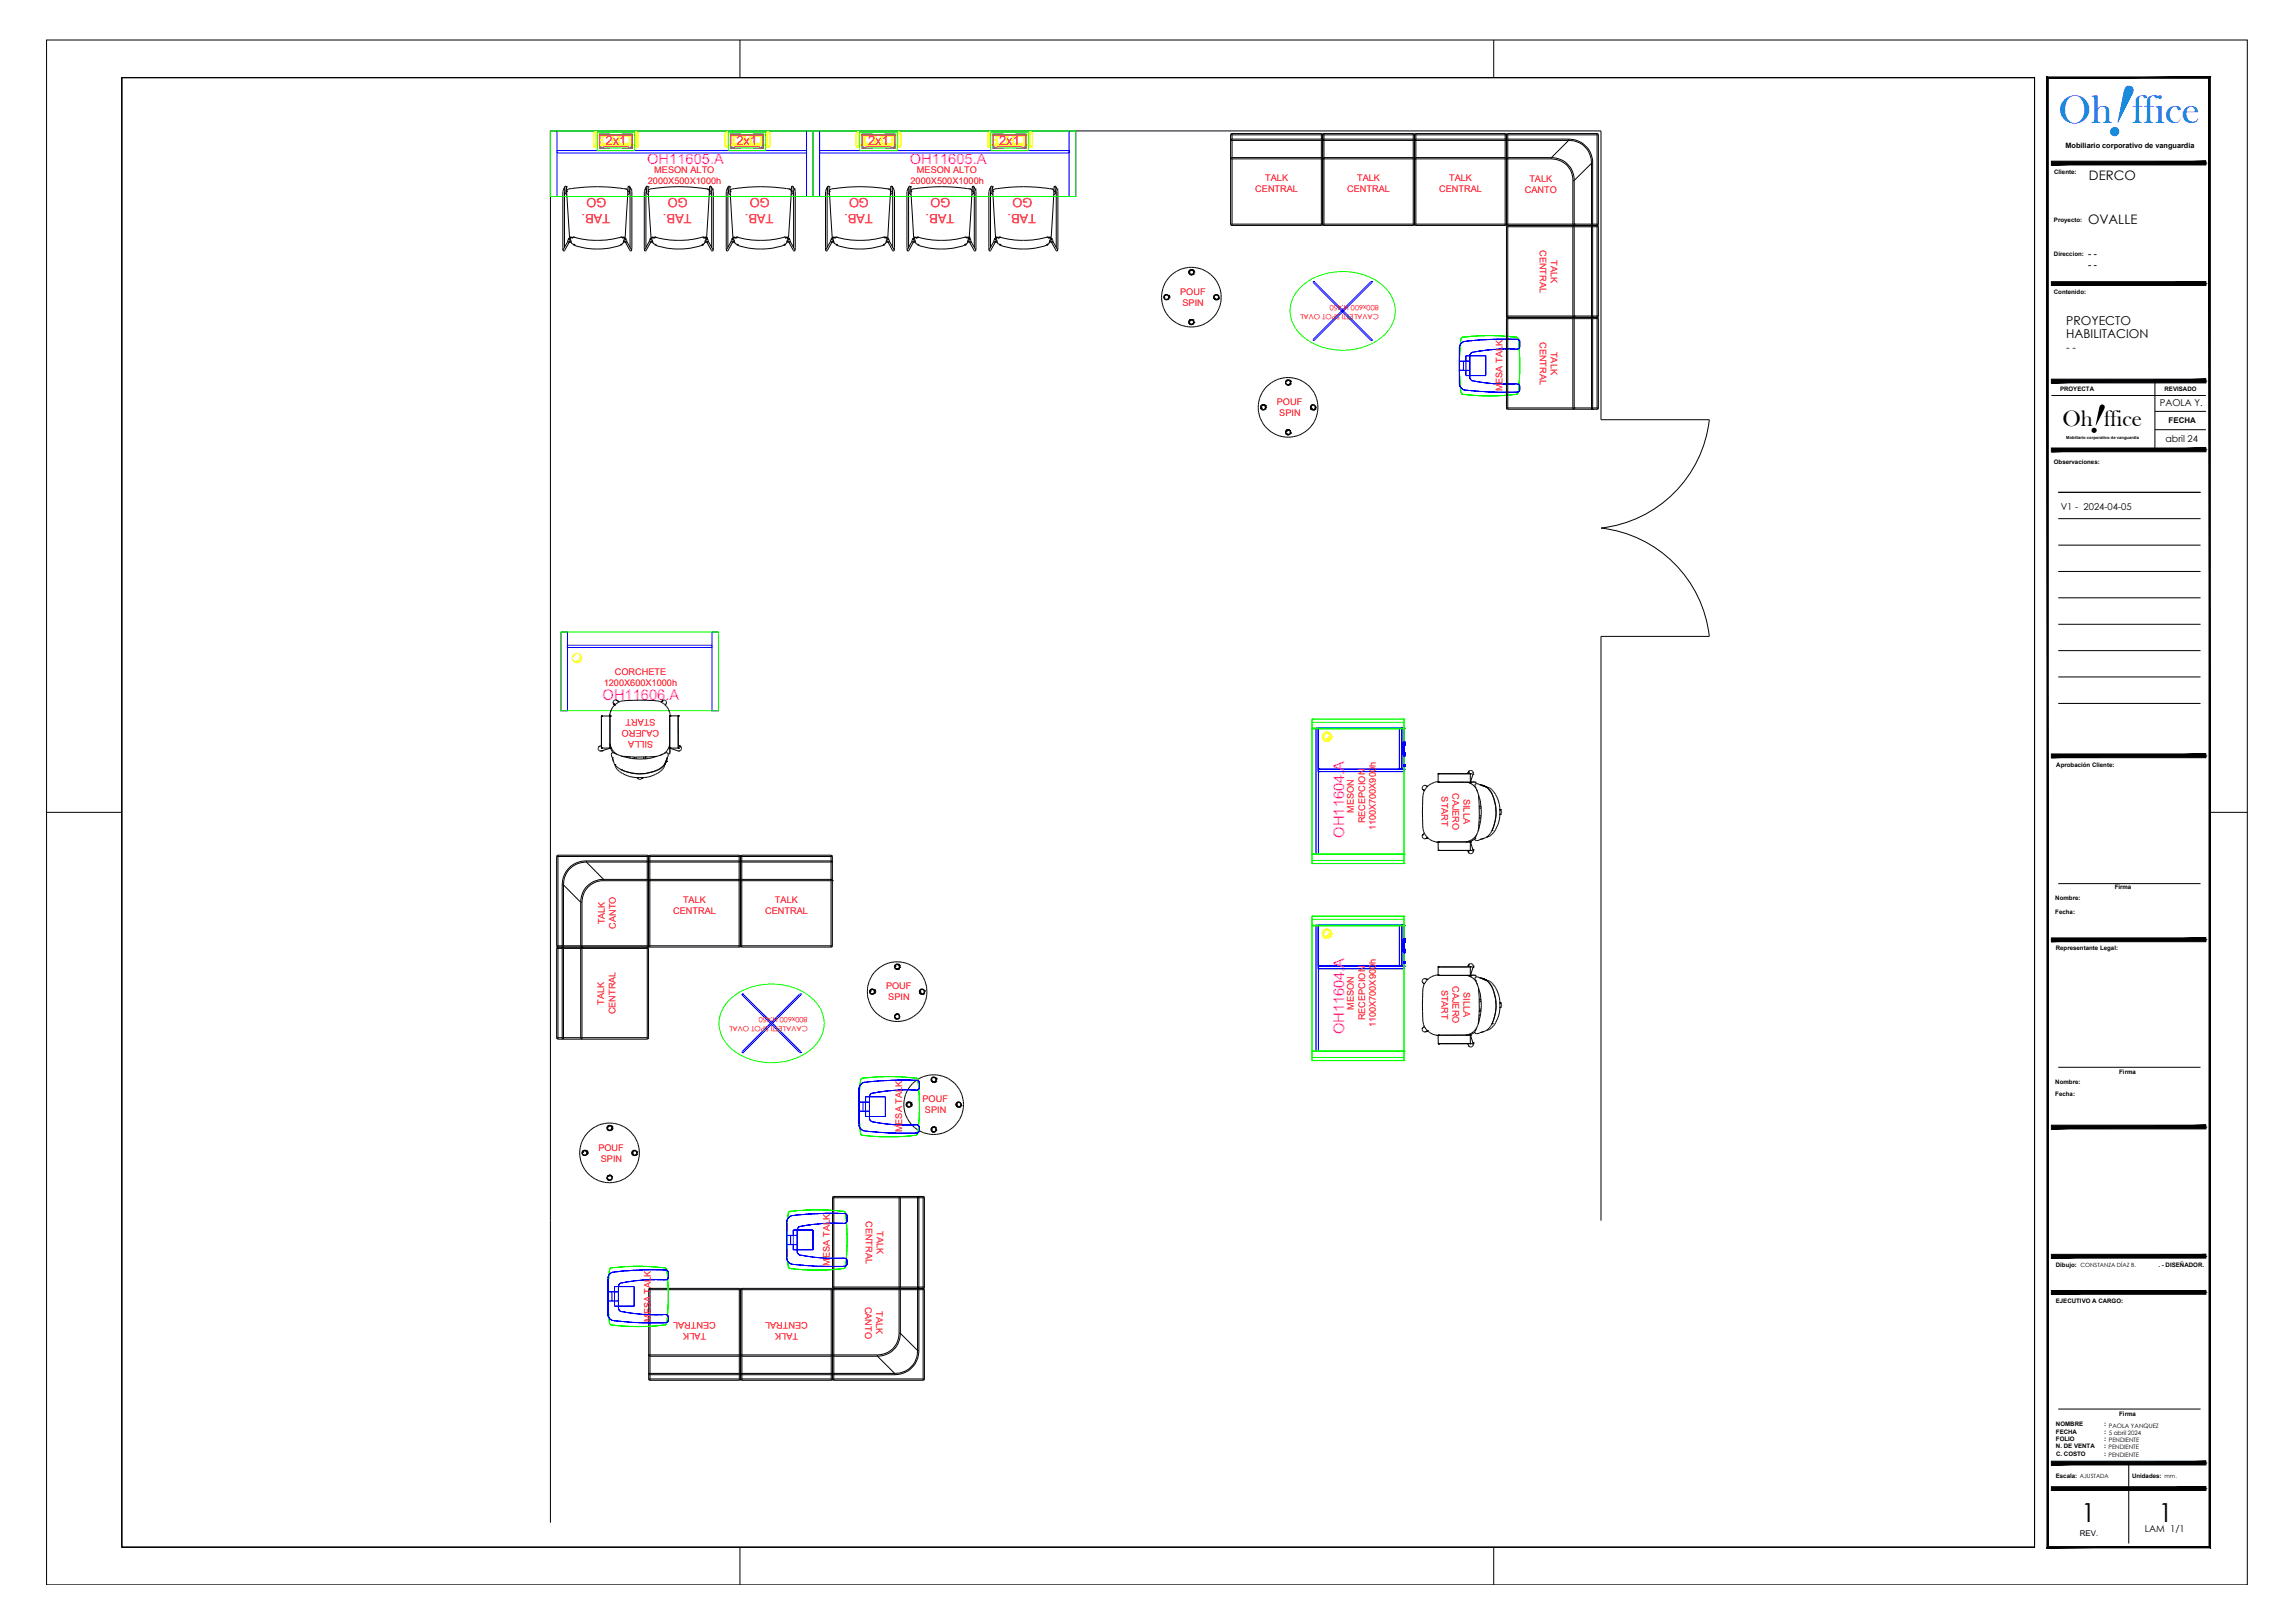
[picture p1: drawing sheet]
<svg xmlns="http://www.w3.org/2000/svg" width="594mm" height="420mm" viewBox="0 0 594 420" stroke-linecap="round" stroke-linejoin="round" font-family="sans-serif">
<defs><g id="words">
<text font-size="20.1" fill="#007fff" x="544.7" y="34.2" transform="rotate(19 544.7 34.2)">!</text>
<text font-size="11.3" x="540.5" y="111.5" transform="rotate(19 540.5 111.5)">!</text>
<text font-size="10.5" fill="#007fff" x="532.8" y="31.9">Oh ffice</text>
<g font-size="6.8">
<text x="538.7" y="394">1</text>
<text x="558.7" y="394">1</text>
</g>
<text font-size="5.9" x="533.9" y="110.2">Oh ffice</text>
<g font-size="3.8" fill="#f0f">
<text x="167.5" y="42.5">OH11605.A</text>
<text x="235.5" y="42.5">OH11605.A</text>
<text x="156" y="181.3">OH11606.A</text>
<text x="347.9" y="216.8" transform="rotate(-90 347.9 216.8)">OH11604.A</text>
<text x="347.9" y="267.8" transform="rotate(-90 347.9 267.8)">OH11604.A</text>
</g>
<g font-size="3.4">
<text x="540.8" y="46.7">DERCO</text>
<text x="540.5" y="58">OVALLE</text>
</g>
<g font-size="3.3" fill="#f00">
<text x="156.7" y="37.6">2x1</text>
<text x="190.7" y="37.6">2x1</text>
<text x="224.7" y="37.6">2x1</text>
<text x="258.6" y="37.6">2x1</text>
<text x="157" y="51.3" transform="rotate(-180 157 51.3)">GO</text>
<text x="178" y="51.3" transform="rotate(-180 178 51.3)">GO</text>
<text x="199.2" y="51.3" transform="rotate(-180 199.2 51.3)">GO</text>
<text x="224.9" y="51.3" transform="rotate(-180 224.9 51.3)">GO</text>
<text x="246" y="51.3" transform="rotate(-180 246 51.3)">GO</text>
<text x="267.2" y="51.3" transform="rotate(-180 267.2 51.3)">GO</text>
<text x="157.9" y="55.4" transform="rotate(-180 157.9 55.4)">TAB.</text>
<text x="179" y="55.4" transform="rotate(-180 179 55.4)">TAB.</text>
<text x="200.2" y="55.4" transform="rotate(-180 200.2 55.4)">TAB.</text>
<text x="225.9" y="55.4" transform="rotate(-180 225.9 55.4)">TAB.</text>
<text x="247" y="55.4" transform="rotate(-180 247 55.4)">TAB.</text>
<text x="268.2" y="55.4" transform="rotate(-180 268.2 55.4)">TAB.</text>
</g>
<g font-size="3.2">
<text x="534.9" y="87.6">HABILITACION</text>
<text x="534.9" y="84.2">PROYECTO</text>
</g>
<text font-size="2.7" x="534.9" y="90.9">- -</text>
<g font-size="2.5">
<text x="540.5" y="66.5">- -</text>
<text x="540.5" y="69.5">- -</text>
</g>
<g font-size="2.4" fill="#f00">
<text x="167.7" y="47.6">2000X500X1000h</text>
<text x="169.4" y="44.7">MESON ALTO</text>
<text x="235.7" y="47.6">2000X500X1000h</text>
<text x="237.3" y="44.7">MESON ALTO</text>
<text x="327.5" y="46.9">TALK</text>
<text x="351.3" y="46.9">TALK</text>
<text x="375.1" y="46.9">TALK</text>
<text x="395.9" y="47.1">TALK</text>
<text x="324.9" y="49.8">CENTRAL</text>
<text x="348.7" y="49.8">CENTRAL</text>
<text x="372.5" y="49.8">CENTRAL</text>
<text x="394.7" y="49.9">CANTO</text>
<text x="398.6" y="64.7" transform="rotate(90 398.6 64.7)">CENTRAL</text>
<text x="401.4" y="67.3" transform="rotate(90 401.4 67.3)">TALK</text>
<text x="305.5" y="76.3">POUF</text>
<text x="306.1" y="79.2">SPIN</text>
<text x="398.6" y="88.5" transform="rotate(90 398.6 88.5)">CENTRAL</text>
<text x="401.4" y="91.1" transform="rotate(90 401.4 91.1)">TALK</text>
<text x="388.9" y="101.3" transform="rotate(-90 388.9 101.3)">MESA TALK</text>
<text x="330.5" y="104.8">POUF</text>
<text x="331.2" y="107.7">SPIN</text>
<text x="156.3" y="177.6">1200X600X1000h</text>
<text x="159.2" y="174.7">CORCHETE</text>
<text x="169.1" y="191.9" transform="rotate(-180 169.1 191.9)">SILLA</text>
<text x="169.7" y="186.2" transform="rotate(-180 169.7 186.2)">START</text>
<text x="170.6" y="189.1" transform="rotate(-180 170.6 189.1)">CAJERO</text>
<text x="373.2" y="206.2" transform="rotate(90 373.2 206.2)">START</text>
<text x="376" y="205.3" transform="rotate(90 376 205.3)">CAJERO</text>
<text x="378.9" y="206.8" transform="rotate(90 378.9 206.8)">SILLA</text>
<text x="350.5" y="210.4" transform="rotate(-90 350.5 210.4)">MESON</text>
<text x="353.3" y="213.1" transform="rotate(-90 353.3 213.1)">RECEPCION</text>
<text x="356.2" y="215" transform="rotate(-90 356.2 215)">1100X700X900h</text>
<text x="176.8" y="233.8">TALK</text>
<text x="200.6" y="233.8">TALK</text>
<text x="156.6" y="239.3" transform="rotate(-90 156.6 239.3)">TALK</text>
<text x="174.3" y="236.6">CENTRAL</text>
<text x="198.1" y="236.6">CENTRAL</text>
<text x="159.4" y="240.4" transform="rotate(-90 159.4 240.4)">CANTO</text>
<text x="229.3" y="256.1">POUF</text>
<text x="373.2" y="256.2" transform="rotate(90 373.2 256.2)">START</text>
<text x="376" y="255.3" transform="rotate(90 376 255.3)">CAJERO</text>
<text x="378.9" y="256.8" transform="rotate(90 378.9 256.8)">SILLA</text>
<text x="156.4" y="260.1" transform="rotate(-90 156.4 260.1)">TALK</text>
<text x="159.3" y="262.6" transform="rotate(-90 159.3 262.6)">CENTRAL</text>
<text x="229.9" y="259">SPIN</text>
<text x="350.5" y="261.4" transform="rotate(-90 350.5 261.4)">MESON</text>
<text x="353.3" y="264.1" transform="rotate(-90 353.3 264.1)">RECEPCION</text>
<text x="356.2" y="266" transform="rotate(-90 356.2 266)">1100X700X900h</text>
<text x="238.8" y="285.4">POUF</text>
<text x="233.5" y="293.1" transform="rotate(-90 233.5 293.1)">MESA TALK</text>
<text x="239.4" y="288.2">SPIN</text>
<text x="154.9" y="297.8">POUF</text>
<text x="155.5" y="300.7">SPIN</text>
<text x="224.1" y="316.1" transform="rotate(90 224.1 316.1)">CENTRAL</text>
<text x="227" y="318.7" transform="rotate(90 227 318.7)">TALK</text>
<text x="214.8" y="327.6" transform="rotate(-90 214.8 327.6)">MESA TALK</text>
<text x="224" y="338.3" transform="rotate(90 224 338.3)">CANTO</text>
<text x="226.8" y="339.5" transform="rotate(90 226.8 339.5)">TALK</text>
<text x="168.5" y="342.3" transform="rotate(-90 168.5 342.3)">MESA TALK</text>
<text x="182.8" y="345" transform="rotate(-180 182.8 345)">TALK</text>
<text x="185.3" y="342.1" transform="rotate(-180 185.3 342.1)">CENTRAL</text>
<text x="206.6" y="345" transform="rotate(-180 206.6 345)">TALK</text>
<text x="209.1" y="342.1" transform="rotate(-180 209.1 342.1)">CENTRAL</text>
</g>
<g font-size="2.4">
<text x="559.1" y="105.2">PAOLA Y.</text>
<text x="560.6" y="114.5">abril 24</text>
<text x="533.4" y="132.1">V1 - 2024-04-05</text>
<text x="555.2" y="396.5">LAM 1/1</text>
</g>
<g font-size="2">
<text x="561.4" y="109.6">FECHA</text>
<text x="538.4" y="397.7">REV.</text>
</g>
<text font-size="1.9" x="534.7" y="38.2">Mobiliario corporativo de vanguardia</text>
<g font-size="1.9" fill="#f00">
<text x="356.9" y="78.9" transform="rotate(-180 356.9 78.9)">800x600 H:450</text>
<text x="356.9" y="81.2" transform="rotate(-180 356.9 81.2)">CAVALETTI SPOT OVAL</text>
<text x="209.1" y="263.3" transform="rotate(-180 209.1 263.3)">800x600 H:450</text>
<text x="209.1" y="265.6" transform="rotate(-180 209.1 265.6)">CAVALETTI SPOT OVAL</text>
</g>
<g font-size="1.6">
<text x="531.7" y="45.1">Cliente:</text>
<text x="531.7" y="57.3">Proyecto:</text>
<text x="531.7" y="66.3">Direccion:</text>
<text x="531.7" y="76.1">Contenido:</text>
<text x="533.3" y="101.3">PROYECTA</text>
<text x="560.3" y="101.3">REVISADO</text>
<text x="531.7" y="120">Observaciones:</text>
<text x="532.3" y="198.5">Aprobación Cliente:</text>
<text x="532" y="233">Nombre:</text>
<text x="547.4" y="230.1">Firma</text>
<text x="532" y="236.5">Fecha:</text>
<text x="532.2" y="246">Representante Legal:</text>
<text x="532" y="280.6">Nombre:</text>
<text x="548.6" y="278.2">Firma</text>
<text x="532" y="283.8">Fecha:</text>
<text x="532.2" y="327.9">Dibujo: CONSTANZA DÍAZ B.</text>
<text x="558.7" y="328.1">. - DISEÑADOR.</text>
<text x="532.2" y="337.3">EJECUTIVO A CARGO:</text>
<text x="532.2" y="369.2">NOMBRE</text>
<text x="532.2" y="371.2">FECHA</text>
<text x="544.6" y="369.2">: PAOLA YANQUEZ</text>
<text x="544.6" y="371.2">: 5 abril 2024</text>
<text x="548.6" y="366.6">Firma</text>
<text x="532.2" y="373.1">FOLIO</text>
<text x="532.2" y="375">N. DE VENTA</text>
<text x="532.2" y="376.9">C. COSTO</text>
<text x="544.6" y="373.1">: PENDIENTE</text>
<text x="544.6" y="375">: PENDIENTE</text>
<text x="544.6" y="376.9">: PENDIENTE</text>
<text x="532.2" y="382.5">Escala: AJUSTADA</text>
<text x="551.9" y="382.5">Unidades: mm.</text>
</g>
<text font-size="1.1" x="534.9" y="113.7">Mobiliario corporativo de vanguardia</text>
</g></defs>
<g fill="none" stroke="#000" stroke-width=".26">
<path d="M31.5 20.1h495.2v380.4h-495.2zM155.3 194.4h.2M155.6 194.4h-.1M155.7 185.4h.1M155.7 193.7h.1M155.7 193a.73 .73 0 0 0-.8 .5 .73 .73 0 0 0 .3 .9M155.7 194.4h.1M155.7 193.7h2.2M155.7 185.4v8.3M155.7 185.4h2.2M155.8 194.3l-.6 .1M155.9 194.3h.1"/>
<path d="M155.9 194.3l-.2 .1M157.8 185.4h.1M157.8 185v.4M157.9 185.4h.1M157.9 193.7h.1M157.9 192.6l.1 .3M157.9 185.4v8.3M157.9 193.3l.2 .4M157.9 192.5l.1 .4M158 192.9v.1M158 192.9h.1M158 193l.1 .3"/>
<path d="M158.1 193.7l.6 1.1M158.1 193.7l-2.2 .6M158.1 193.3l.1 .2M158.2 193.5l.1 .2M158.2 193.5a3.6 3.6 0 0 0 1.7 1.9M158.5 196.2h.1M158.5 196.2l.4 1.1M158.7 194.8l-.3 .1-.2 .4 .3 .9M158.7 194.8h.1M158.7 181.8l.1 .3M158.8 182.2h.1M158.8 194.8h.1"/>
<path d="M158.8 194.8l1.1 .6M158.8 182.2l.1 .1M158.9 197.3l.3 .6M158.9 182.3v.1M158.9 182.4h.1M158.9 182.4l.2 .2M159.1 182.6h.1M159.1 182.6a5 5 0 0 0-1.3 2.8M159.2 197.9h.1M159.2 197.9l1.7 1.4M159.2 197.9a3.3 3.3 0 0 0 1.9 2.3M159.5 181.2v.1"/>
<path d="M159.5 181.3h.3M159.5 181.3l.3 .1M159.5 181.2a.64 .64 0 0 0-.7 .3 .64 .64 0 0 0 0 .7M159.5 181.2l.3 .1M159.7 181.3h.1M159.8 181.3l.2 .3M159.8 181.4h.1M159.9 195.4l.9 .3M159.9 181.5h.1M159.9 181.5l.1 .1M160 181.6l.1 .2M160.1 181.8l.2-.1a11.2 11.2 0 0 1 5.3-.4h3.4l2.1 .5"/>
<path d="M160.1 181.8l-1 .8M160.8 195.7l1.1 .1M160.8 195.7l1 .3M160.9 199.3h.1M161.8 196l1.1 .2M161.9 195.8l-.1 .2M161.9 195.8l1.3 .1M162.9 196.2h.1M163 196.2l1.2 .2M163.2 195.9l-.2 .3M163.2 195.9l1 .1M164.2 196v.4"/>
<path d="M164.2 196h.5M164.2 196.4h.1M164.2 196.4l.5 .1M164.7 196v.5M164.7 196.5h1.9M166.6 195.9v.6M166.6 196.5h.5M166.6 195.9l-1.9 .1M167.1 195.9h.1M167.1 195.9l-.1 .6M167.1 195.9v.6M170.1 195.8l-3.5 .1"/>
<path d="M170.1 195.8l-3 .7M171.1 181.8l1.1 .8M171.3 181.6h.1M171.4 181.5l-.3 .3M171.4 181.5a.64 .64 0 0 1 .8-.2 .64 .64 0 0 1 .3 .8M171.4 181.5l-.1 .1M171.4 181.4h.1M171.6 195.2l-1.5 .6M171.6 195.2l-.7 .3M171.7 181.3l-.3 .1M171.8 195.1l-.2 .1M171.9 195.1h.1"/>
<path d="M171.9 195.1l.9-.2 .2 .3M171.9 195.1h-.1M172.2 197.8l-.5 .5a10 10 0 0 1-10.5 1.2l-.3-.2M172.2 197.8l-.3 .9-.5 .5-1.2 1M172.2 182.6a4.1 4.1 0 0 1 1.3 2.7M172.2 197.6h.1M172.2 197.3a4.2 4.2 0 0 1-3.1 2.4 11.2 11.2 0 0 1-8.2-.4M172.3 197.3h.1M172.3 197.2h.1M172.3 197.3l-.2 .8M172.3 197.2l-.1 .1M172.3 197.2l-.1 .6"/>
<path d="M172.3 182.4l-.1 .2M172.4 182.3l-.1 .1M172.4 182.3h.1M172.5 196.8l-.2 .4M172.5 182.2l-.1 .1M172.5 182.1v.1M172.5 197.1h.1M172.5 197.1l-.3 .7M172.5 197v.1M172.7 196.1l-.2 .7M172.7 196.1l-.2 .9M172.8 196l-.3 1"/>
<path d="M172.8 196h.1M172.8 196l-.1 .1M173 195.2l-.2 .8M173.1 193.7l-1.3 1.4M173.1 193.7h2.5M173.1 193.6h.1M173.1 193.6v.1M173.1 193.6l.1 .1M173.2 193.7l.2 .7-.1 .7M173.3 193.7h.1M173.3 195.1l-.3 .1M173.3 185.3h.1"/>
<path d="M173.3 192.8l-.2 .8M173.3 185.3l.2 9.4-.2 .4M173.3 185.9l.1 .1M173.3 193.3l-.1 .4M173.3 185.3h2.2M173.4 193.6h.1M173.4 193.6l-.1 .1M173.4 193.7l2 .6M173.5 185.3h.1M175.4 194.3l.1 .1M175.5 185.3h.1M175.5 193.6h.1"/>
<path d="M175.5 185.3l.1 8.4M175.5 193.6l.1 .1M175.5 185.4l.1 7.6 .2 .1M175.6 193.7h.1M175.8 193.1h.1M175.9 193.1l.1 .1M176 193.2l.3 .2a.69 .69 0 0 1-.1 .9 .69 .69 0 0 1-.8 0M176 193.2h.1M176.1 193.3l.2 .1M380.1 199.9h.1M380.1 199.9l-.1 .2M380.1 199.8v.2"/>
<path d="M380.4 199.6l-.3 .2M380.4 199.5h.1M380.4 199.5a.65 .65 0 0 1 1 .6M380.4 199.5l-.3 .3M381.3 199.9l.1 .2M161.1 200.2h.1M161.1 200.2l1.9 .8 2 .3M165 201.3h1.2M165 201.3a.64 .64 0 0 0 .6 .5 .64 .64 0 0 0 .6-.5M165 201.3h.1M165 201.3l.1 .2M166.2 201.3h.1"/>
<path d="M170.1 200.2h.1M170.1 200.2l-2.2 .9-1.7 .2M368.2 204.2l.3 .4M368.2 216.3v.1M368.2 216.4a.62 .62 0 0 0 .6 .8M368.2 204.2l.1 .2M368.3 216.1h.1M368.3 216.1l-.1 .2M368.3 204.3l.1 .2M368.4 204.5h.1M368.5 204.5l.1 .1M368.5 204.6h.1"/>
<path d="M368.5 215.8v.1M368.5 215.8l-.2 .3M368.5 204.6l.2 .1M368.7 204.7l-.3 .9a45.8 45.8 0 0 0 .1 9.6l.3 .8 .7 .8M368.7 215.7l-.2 .1M369 217.1l-.2 .1M369.1 203.4h.1M369.1 217h.1M369.1 217l-.3 .2M369.2 203.5h.1M369.2 203.4a.68 .68 0 0 0-.8 0 .68 .68 0 0 0-.2 .8M369.2 203.4v.1"/>
<path d="M369.3 216.9h.1M369.3 203.5h.1M369.3 216.9l-.2 .1M369.3 203.5l.2 .2M369.5 203.7l-.8 1M369.5 216.8l1.2 .9 1.1 .3M369.5 216.8h.1M369.5 216.8l-.2 .1M371.8 218h.5M371.8 218l.5 .1M372.3 202.3h.1M372.3 200.3h.1"/>
<path d="M372.3 202.5h.1M372.3 218h.1M372.3 202.3l-.4 .1a4.7 4.7 0 0 0-2.4 1.3M372.3 200.3h8.3M372.3 202.5l9.3-.1 .5 .2M372.3 200.3v2.2M372.3 218.1v2.1M377.3 202.5h-4.3M379 202.5h1M379.7 202.5l.9 .3M379.8 217.9l-.3 .1M379.8 217.9h.1"/>
<path d="M379.8 217.9l-.4 .1M380 200.1h.1M380 200.1v.2M380.1 200h.1M380.1 200l-.1 .1M380.3 217.7l-.4 .2M380.3 202.5l.3 .1M380.4 217.7h-.1M380.6 200.3h.1M380.6 202.8h.1M380.6 202.8l.7 .4 .7 .7M380.6 202.5h.1"/>
<path d="M380.6 218h.1M380.6 217.6l-.2 .1M380.6 200.3v2.2M380.6 202.6h.1M380.6 218v2.2M380.6 218l-8.3 .1M380.6 217.8l-.3 .2M380.6 217.8l.7 2.2M380.6 202.6h1.5M380.6 202.5v.3M380.6 202.6v.1M380.6 202.5v.1"/>
<path d="M381.3 200.4h.1M381.3 220h.1M381.3 200.4v.1M381.3 220v.2M381.3 200.5l-.7 2M381.3 200.2v.1M381.3 200.3v.1M381.3 200.3v.2M381.4 200.1l-.1 .1M381.8 217h.1M381.8 217.2l-1.2 .6M381.8 217.2l.1 .3 .4 .1 .8-.3"/>
<path d="M381.8 217v.2M382 203.9h.1M382 203.9l.1 .2M382.1 202.6v.3M382.1 204.1l.1 .2M382.1 202.9l-.3 .1 .2 .9M382.1 202.9l.9 .2M382.2 216.2l-.5 .6-1.1 .8M382.2 204.3l.5 1.4M382.2 204.3l.3 .6M382.2 216.1v.1M382.2 216.1l-.4 .9"/>
<path d="M382.3 216.1l-.1 .1M382.6 215.1l-.4 1M382.7 205.7l.2 3.5M382.7 205.7l.5 1.6 .2 1.5M382.8 214l-.2 1.1M382.8 214l.1 .1M382.8 212.7l.4 .2M382.8 212.7v1.3M382.9 208.8h.1M382.9 208.8l.5 .1M382.9 211.7h.5M382.9 208.8h.5"/>
<path d="M382.9 209.2h.5M382.9 211.7l-.1 1M382.9 209.2v2M382.9 211.2h.5M382.9 211.2v.5M382.9 214.1l-.3 1M383 203.1l.9 .2M383 203.1h.1M383 203.1l.8 .3M383.1 212.9h.1M383.2 212.9l-.3 1.2M383.4 211.6l-.3 .1"/>
<path d="M383.4 211.7l-.2 1.2M383.4 211.6v.1M383.4 208.8v.1M383.4 208.9v.3M383.4 209.2v2M383.4 211.2v.4M383.8 203.4l.4 .1M383.8 203.4l.4 .2M383.9 203.3l.1 .1M384 203.4h.1M384 203.4l.9 .4M384.2 203.5v.1"/>
<path d="M384.2 203.5l.3 .2M384.2 203.6h.1M384.2 217l-1.1 .3M384.2 203.6a4.5 4.5 0 0 1 2.5 3.1l.4 2a10.6 10.6 0 0 1-.9 6.3M384.3 203.6h.1M384.3 203.6l.6 .2M384.5 203.7h.1M384.5 203.7h.2M384.7 203.7l.2 .1a9.3 9.3 0 0 1 2 9.2l-.8 2.3M384.7 203.7l.3 .1M384.9 216.7h.1M384.9 203.8h.1"/>
<path d="M384.9 216.7l-.7 .3M385 203.8a5.5 5.5 0 0 1 3.1 4.2l.2 1.6M386.1 215.3l-1.2 1.4M386.2 215h.1M386.2 215l-.1 .3M387.2 214.7h.1M387.2 214.7l-1.2 1.5-1.1 .5M388.3 210.8h.1M388.3 209.6h.1M388.3 210.8l-.3 2-.8 1.9M388.3 209.6v1.2M388.3 209.6a.65 .65 0 0 1 .4 .6 .65 .65 0 0 1-.4 .6"/>
<path d="M372.3 220.2h.1M372.3 220.2h8.3M372.5 220.2h.1M380 220.2v.2M380 220.4h.1M380 220.4l.1 .1M380.1 220.5l.1 .3M380.2 220.8l.2 .1M380.4 220.9h.1M380.6 220.2h.1M381.3 220v.6M381.3 220.2v.4"/>
<path d="M381.3 220.6l-.3 .4-.6-.1M368.2 254.1l.3 .5M368.2 254.2l.1 .2M368.4 254.5h.1M368.4 254.5l.2 .1M368.5 254.6h.1M368.6 254.6l.1 .1M368.7 254.7h.1M368.7 254.7l-.4 2.2v6.7a4.2 4.2 0 0 0 3.5 4.4M368.7 253.4h.3M369 253.4l.3 .1M369 253.4l-.6 .1-.2 .6"/>
<path d="M369.1 253.4h.1M369.2 253.5h.1M369.2 253.5l.1 .1M369.3 253.5h.1M369.3 253.5l.2 .2M372.3 252.4h.1M372.3 250.3h.1M372.3 252.5h.1M372.3 250.3v2.2M372.3 252.4a4.4 4.4 0 0 0-3.6 2.3M372.3 250.3h8.3M372.3 252.5h9.8"/>
<path d="M372.5 250.3h.1M379.7 252.5l.9 .3M380 250h.1M380 250v.1M380 250.1v.2h-1M380.1 250h.1M380.1 249.9l-.1 .2M380.1 249.8a.65 .65 0 0 1 .8-.3 .65 .65 0 0 1 .5 .6M380.3 252.5l.3 .2M380.4 249.6l-.3 .4M380.6 250.3h.1M380.6 252.8h.1"/>
<path d="M380.6 252.8l1.4 1.1M380.6 252.5h.1M380.6 250.3v2.2M380.6 252.7v.1M380.6 252.5v.2M380.6 252.5h1.4M381.3 250.5h.1M381.3 250.5l-.7 2M381.3 250.4h.1M381.3 249.9l.1 .2M381.4 250.1h.1M381.4 250.1l-.1 .4"/>
<path d="M382 253.9h.1M382 253.9l.2 .4M382 252.5h.1M382.1 252.5v.4M382.1 252.9l-.3 .1 .2 .9M382.1 252.9l.9 .2M382.2 254.3l.5 1.5M382.2 254.3l.3 .7M382.7 255.8l.2 3.5M382.7 255.8l.5 1.5 .2 1.5M382.9 259.3h.5M382.9 259.3v1.9"/>
<path d="M383 253.1l.9 .2M383 253.1h.1M383 253.1l.8 .3M383.4 258.8h-.5l.5 .1M383.4 258.8v.1M383.4 258.9v.4M383.4 259.3v1.9M383.8 253.4l.4 .2M383.9 253.3l.1 .1M384 253.4h.1M384 253.4l1 .4M384.2 253.6h.1"/>
<path d="M384.2 253.6l.3 .1M384.2 253.6a4.5 4.5 0 0 1 2.5 3.1l.4 1.7 .2 1.9-.3 2.2M384.3 253.6h.1M384.3 253.6l.7 .2M384.5 253.7h.1M384.5 253.7l.7 .3a9.3 9.3 0 0 1 1.8 8.5M385 253.8a3.6 3.6 0 0 1 2.2 1.9M387.2 255.7v.1M387.2 255.8l.7 1.6 .4 2.2M388.3 259.7h.1M388.3 259.6v1.3M388.3 259.6a.65 .65 0 0 1 .4 .6 .65 .65 0 0 1-.4 .6"/>
<path d="M368.2 266.3a.63 .63 0 0 0 .1 .7 .63 .63 0 0 0 .7 .1M368.3 266.1h.1M368.3 266.1l-.1 .2M368.5 265.9h.1M368.5 265.9l-.1 .2M368.5 265.9l-.1 .1M368.7 265.8l-.2 .1M369.1 267.1h.1M369.1 267.1l-.3 .1M369.2 267l-.1 .1M369.2 267h.1M369.3 266.9h.1"/>
<path d="M369.3 267h.1M369.3 266.9v.1M369.3 267h-.1M369.3 266.9l-.1 .1M369.5 266.8h.1M369.5 266.8l-.2 .1M371.8 268l.5 .1M372.1 268h.2M372.3 268.1h.1M372.3 268.1v2.1M372.3 268h.1M372.3 270.2h.1"/>
<path d="M372.3 270.2h8.3M372.5 270.2h.1M372.7 270.2h-.1M379.8 267.9l-.1 .1M379.8 267.9l-7.5 .1M379.8 267.9h.1M379.9 267.9h.1M380 270.2v.2M380 270.5l.2 .2M380 270.4v.1M380 270.4l.2 .4M380.2 270.8l.2 .1"/>
<path d="M380.3 267.8l-.4 .1M380.4 267.7l-.1 .1M380.4 267.7h.1M380.6 268v2.2M380.6 268h.1M380.6 270.2h.1M380.6 268l-8.3 .1M380.6 267.6l-.1 .1M380.6 267.8l-.2 .2M380.6 267.8l.7 2.2M381.3 270h.1M381.3 270v.1"/>
<path d="M381.3 270.1l.1 .2M381.4 270.3a.64 .64 0 0 1-.5 .7 .64 .64 0 0 1-.7-.3M381.4 270.3l-.1 .3M381.8 267.2l-1.2 .6M381.8 267.2l.1 .3h1M382.3 266l-.5 1.2M382.3 266a3.9 3.9 0 0 1-1.9 1.7M382.6 265.1l-.3 .9M382.8 264l-.2 1.1M382.8 264l.1 .1M382.8 262.7l.4 .2M382.8 262.7v1.3"/>
<path d="M382.9 261.7h.1M382.9 261.7l-.1 1M382.9 261.7h.5M382.9 261.2v.5M382.9 264v.1M382.9 261.2h.5M382.9 267.4v.1M382.9 264.1l-.3 1M383.1 267.3l-.2 .1M383.2 262.9v.1M383.2 263l-.3 1M383.4 261.6v.1"/>
<path d="M383.4 261.6l-.5 .1M383.4 261.7l-.2 1.2M383.4 261.2v.4M384.2 267l-1.1 .3M384.9 266.7l-.7 .3M385 266.7h-.1M386.1 265.3l-1.2 1.4M386.2 265h.1M386.2 265l-.1 .3M387 262.5l-.9 2.8M387 262.5l-.8 2.5M388.3 260.8h.1"/>
<path d="M388.3 260.9a6.5 6.5 0 0 1-2.9 5.7l-.4 .1M414.4 316v-151.3h28.1a31.8 31.8 0 0 0-28.1-28 31.8 31.8 0 0 0 28.1-28h-28.1v-74.8h-271.9v360.3"/>
</g>
<g fill="none" stroke="#000" stroke-width=".26">
<path d="M12.1 10.4h569.6v399.9h-569.6zM191.5 10.4v9.7M386.7 10.4v9.7M31.5 20.1h495.2v380.4h-495.2zM571 42.2h.1M571 73.4h.1M557.8 98.8v17.6M571 98.7h.1M531 102.4h40M557.8 111.2h13.2M557.8 106.5h13.2M571 116.4h.1"/>
<path d="M532.8 127.5h36.8M532.8 134.3h36.8M532.8 141.1h36.8M532.8 147.9h36.8M532.8 154.8h36.8M532.8 161.6h36.8M532.8 168.4h36.8M532.8 175.2h36.8M532.8 182.1h36.8M571 195.7h.1M12.1 210.3h19.4M572 210.3h9.7"/>
<path d="M532.8 228.8h36.8M571 243.3h.1M532.8 276.3h36.8M571 291.8h.1M571 334.5h.1M571 325.2h.1M532.8 364.8h36.8M551 378.9v5.9M571 378.7h.1M551 385.8v13.8M571 385.4h.1M191.5 400.5v9.8"/>
<path d="M386.7 400.5v9.8"/>
</g>
<g fill="#000" stroke="#000" stroke-width=".26">
<path d="M529.9 19.9l.3 .4 42-.4zM530.2 20.3l42-.4-.4 .4zM572.2 19.9l-.4 .4 .4 380.4zM571.8 20.3l.4 380.4-.4-.3zM529.9 400.7h42.3l-.4-.3zM529.9 400.7l.3-.3h41.6zM529.9 19.9v380.8l.3-.3zM529.9 19.9l.3 .4v380.1z"/>
<path d="M531 41.7v1l40-1zM531 42.7l40-1v1z"/>
<path d="M531 72.9v1l40-1zM531 73.9l40-1v1z"/>
<path d="M531 98.2v.9l40-.9zM531 99.1l40-.9v.9z"/>
<path d="M531 116v1l40-1zM531 117l40-1v1z"/>
<path d="M531 195.2v1l40-1zM531 196.2l40-1v1z"/>
<path d="M531 242.8v1l40-1zM531 243.8l40-1v1z"/>
<path d="M531 291.3v1l40-1zM531 292.3l40-1v1z"/>
<path d="M531 334.1v1l40-1zM531 335.1l40-1v1z"/>
<path d="M531 324.7v1l40-1zM531 325.7l40-1v1z"/>
<path d="M531 378.3v1l40-1zM531 379.3l40-1v1z"/>
<path d="M531 384.9v1l40-1zM531 385.9l40-1v1z"/>
</g>
<g fill="none" stroke="#00f" stroke-width=".26">
<path d="M142.5 33.9h1.7v17h-1.7zM144.2 39h64.6v.6h-64.6zM208.8 33.9h1.7v17h-1.7zM210.5 33.9h1.7v17h-1.7zM212.2 39h64.6v.6h-64.6zM276.8 33.9h1.7v17h-1.7zM145.2 163.6h1.7v20.4h-1.7zM146.9 167h37.4v.6h-37.4zM184.3 163.6h1.7v20.4h-1.7zM340.6 188.5h.7h-.7v32.7h.7v-32.7M340.6 188.5v32.7h.7v-32.7M340.6 188.5h.1"/>
<path d="M341.3 188.5h.1M341.3 199.8h.1M341.3 199.2h.1M341.3 188.5h21.5v10.7h-21.5v-10.7v10.7M341.3 188.5h21.5v10.7h-21.5M341.3 188.5h22.1v10.7h-22.1M362.2 188.5h.6h-.6v10.7h.6v-10.7M362.2 188.5v10.7h.6v-10.7M362.2 199.2h.1M362.2 188.5h.1M362.8 199.2h.1M362.8 188.5h.1"/>
<path d="M362.8 188.5h.6h-.6v10.7h.6v-10.7M362.8 188.5v10.7h.6v-10.7M362.9 192.4h.1M362.9 195.3h.1M362.9 194.8v.2M362.9 192.9v1.9h.5v-1.9M362.9 192.8v.1M362.9 192.8h.5v.1M362.9 192.9h.5v1.9h-.5zM362.9 194.8h.1M362.9 195h.1M362.9 192.9h.1"/>
<path d="M362.9 192.8h.1M362.9 195h.5M362.9 192.8h.5M363 195h.4h-.4M363 192.8h.4h-.4M363 194.8v.2M363 195h.1M363 192.8v.1M363 192.8h.1M363 194.9h.4h-.4M363 194.8h.1M363 192.9h.1"/>
<path d="M363 194.8h.5M363 192.9h.5M363 192.9v1.9M363.4 199.2v.6v-.6h-22.1v.6h22.1M363.4 199.2h-22.1v.6h22.1M363.4 199.8h.1M363.4 199.2h.1M363.4 192.4h-.5v2.9M363.4 192.4v2.9h-.5h.5M363.4 195.3h.1M363.4 192.4h.1M363.4 188.5h.1"/>
<path d="M363.4 192.9h-.4v1.9M363.4 194.8v.2M363.4 194.8v.2h-.5M363.4 192.8v.1h-.5M363.4 192.8v2.2zM363.4 194.9h-.5h.5M363.4 192.8h-.5h.5M363.4 195h.1M363.4 194.8h.1M363.4 192.9h.1M363.4 192.8h.1M363.4 192.1h.1"/>
<path d="M363.4 192.4v2.9M363.4 195.7h.1M363.4 192.1v3.6zM363.4 192.2h.1M363.4 195.5h.1M363.4 194.9h.1M363.5 192.1v.3M363.5 195.3v.4M340.6 221.2h.1M340.6 239.6h.7h-.7v32.6h.7v-32.6M340.6 239.6v32.6h.7v-32.6M340.6 239.6h.1"/>
<path d="M341.3 221.2h.1M341.3 239.6h.1M341.3 239.6h21.5v10.5h-21.5v-10.5v10.5M341.3 239.6h21.5v10.5h-21.5M341.3 239.6h22.1v10.5h-22.1M362.2 239.6h.6h-.6v10.5h.6v-10.5M362.2 239.6v10.5h.6v-10.5M362.2 239.6h.1M362.8 239.6h.1M362.8 239.6h.6h-.6v10.5h.6v-10.5M362.8 239.6v10.5h.6v-10.5M363.4 239.6h.1"/>
<path d="M341.3 250.8h.1M341.3 250.1h.1M362.2 250.1h.1M362.8 250.1h.1M362.9 243.4h.1M362.9 246.3h.1M362.9 245.8v.1M362.9 243.9v1.9h.5v-1.9M362.9 243.7v.2M362.9 243.7h.5v.2M362.9 243.9h.5v1.9h-.5zM362.9 245.8h.1"/>
<path d="M362.9 245.9h.1M362.9 243.9h.1M362.9 243.7h.1M362.9 243.7h.5M363 245.9h.4h-.4M363 243.7h.4h-.4M363 245.8v.1M363 245.9h.1M363 243.7v.2M363 243.7h.1M363 243.8h.4h-.4M363 245.8h.1"/>
<path d="M363 243.9h.1M363 243.9v1.9M363 245.8h.5M363 243.9h.5M363.4 250.1v.7v-.7h-22.1v.7h22.1M363.4 250.1h-22.1v.7h22.1M363.4 250.8h.1M363.4 250.1h.1M363.4 243.4h-.5v2.9M363.4 243.4v2.9h-.5h.5M363.4 246.3h.1M363.4 243.4h.1"/>
<path d="M363.4 243.9h-.4v1.9M363.4 245.8v.1M363.4 245.8v.1h-.5M363.4 243.7v.2h-.5M363.4 243.7v2.2zM363.4 245.9h-.5h.5M363.4 243.8h-.5h.5M363.4 245.9h.1M363.4 245.8h.1M363.4 243.9h.1M363.4 243.7h.1M363.4 243.1h.1"/>
<path d="M363.4 243.4v2.9M363.4 246.6h.1M363.4 243.1v3.5zM363.4 243.8h.1M363.4 246.5h.1M363.5 243.1v.3M363.5 246.3v.3M363.5 245.9h-.6M340.6 272.2h.1M341.3 272.2h.1"/>
</g>
<g fill="none" stroke="#0f0" stroke-width=".26">
<path d="M142.5 33.9h68v17h-68zM210.5 33.9h68v17h-68zM145.2 163.6h40.8v20.4h-40.8zM339.6 186.2v2.5M339.6 188.5v-2.3h23.8v2.3M339.6 188.7h23.8v32.3h-23.8zM339.6 186.2h.1M339.6 188.7h.1M339.6 188.5h.1M339.6 186.2h23.8M339.6 188.5h23.8M339.6 187h23.8"/>
<path d="M342.5 190.8h.1M343.5 189.8h.1M343.5 191.8h.1M344.5 190.8h.1M363.4 186.2v2.5M363.4 188.7h.1M363.4 186.2h.1M363.4 188.5h.1M339.6 221.2v-32.7h23.8v32.7M339.6 223.5v-2.3h23.8v2.3M339.6 221v2.5h23.8M339.6 221.2h.1"/>
<path d="M339.6 223.5h.1M339.6 221h.1M339.6 237.2v2.5M339.6 239.6v-2.4h23.8v2.4M339.6 239.7h23.8v32.3h-23.8zM339.6 237.2h.1M339.6 239.7h.1M339.6 239.6h.1M339.6 221.2h23.8M339.6 223.5h23.8M339.6 222.7h23.8M339.6 237.2h23.8"/>
<path d="M339.6 239.6h23.8M339.6 238h23.8M363.4 221v2.5M363.4 221.2h.1M363.4 223.5h.1M363.4 221h.1M363.4 237.2v2.5M363.4 239.7h.1M363.4 237.2h.1M363.4 239.6h.1M342.5 241.8h.1M343.5 240.7h.1"/>
<path d="M343.5 242.8h.1M344.5 241.8h.1M339.6 272.2v-32.6h23.8v32.6M339.6 274.6v-2.4h23.8v2.4M339.6 272v2.6h23.8M339.6 272.2h.1M339.6 274.6h.1M339.6 272h.1M339.6 272.2h23.8M339.6 274.6h23.8M339.6 273.8h23.8M363.4 272v2.6"/>
<path d="M363.4 272.2h.1M363.4 274.6h.1M363.4 272h.1"/>
<circle cx="343.5" cy="190.8" r="1.04"/>
<circle cx="343.5" cy="241.7" r="1.04"/>
</g>
<g fill="none" stroke="#ff0" stroke-width=".26">
<path d="M153.7 37.9l.2 .3-.2-.3M153.7 34.5v3.4v-3.4M153.9 38.2h.4h-.4M154.3 37.3h.1M154.3 37.1v.3zM154.3 36.7v.3zM154.3 36.3v.3zM154.3 35.6v.1M154.3 35.4v.2zM154.3 35v.2zM154.3 35.8v.3zM154.3 36.1v.2z"/>
<path d="M154.3 36.2v.1M154.3 35.3v.1M154.3 35.7v.1M154.3 37.7v.2v-.2M154.3 37.7v.2zM154.3 34.6h.1M154.3 37.8h.1M154.3 36.7h.1M154.3 35.3h.1M154.3 34.2v4M154.3 34.7v-.5h-.4l-.2 .3 .2-.3h.4v4v-4v4M154.3 34.5v.2"/>
<path d="M154.3 34.9v3.3v-4v4M154.3 36.1v.1M154.3 34.5v3v-2.6h10.2M154.3 34.9h10.2zM154.3 37.5h10.2zM154.3 37.1v.1M154.3 35.2v-.2v.2M154.3 37.1v.3v-.3M154.3 36.7v.3v-.3M154.3 36.1v-.3v.3M154.3 35.4v.2v-.2M154.3 34.5v.2z"/>
<path d="M154.3 36.3v.3v-.3M154.3 36.2h.1M154.3 35h.1M154.3 35.7h.1M154.3 36.6h.1M154.3 37h.1M154.3 37.5h10.2M154.3 34.9v2.6M155.7 36.9l.1 .2zM155.7 35.3l.1 .2zM155.8 35.5h.2v1.4h-.2h.2v-1.4zM155.8 35.3h2.9h-2.9"/>
<path d="M155.9 36.2h.1M158.5 35.5h.2h-.2v1.4h.2h-.2zM158.7 36.2h.1M158.7 36.9l.2 .1M158.7 37.1h-2.9h2.9M158.7 35.3l.2 .1zM158.8 37l-.1 .1zM158.9 35.4l-.2 .1M159.3 37.5h.2zM159.3 37.5h.2M159.4 37.5h.1M159.5 37.5h-.2"/>
<path d="M160 35.4l.1 .1M160 35.3h.1zM160 37l.1 .1zM160 36.9h.1zM160.2 36.2h.1M160.1 37.1h3h-3M160.1 35.5h.2v1.4h-.2h.2v-1.4zM162.9 35.5h.2h-.2M162.9 35.5v1.4M163 36.2h.1zM163.1 35.3h-3h3M163.1 35.3v.2"/>
<path d="M163.1 36.9h-.2h.2M163.1 36.9v.2M164.5 34.2l.1 4zM164.5 38.2h.5zM164.5 37.7v.2zM164.5 35.3h.1M164.5 35.8h.1M164.5 35.6v.1M164.5 36.3h.1M164.5 36.1v.1M164.5 37.3h.1M164.5 37.1l.1 .3z"/>
<path d="M164.5 36.7l.1 .3zM164.5 35.8l.1 .3zM164.5 35.4l.1 .2zM164.5 35l.1 .2zM164.5 34.7v-.2l.1 .2M164.5 36.3l.1 .3zM164.5 34.9h-10.2h10.2M164.5 37.5h-10.2h10.2M164.5 34.9v2.6v-2.6M164.5 34.9l.1 2.6zM164.5 35h.1M164.5 35.7h.1"/>
<path d="M164.5 36.2h.1M164.5 36.6h.1M164.5 37h.1M164.5 37.7h.1M164.5 36.7h.1M164.5 34.2v4M164.6 35.6v.1M164.6 36.1v.1M164.6 37.1l-.1 .1M164.6 37.1v.1M164.6 37.7v.2zM164.6 37.8h.1"/>
<path d="M164.6 34.6h.1M164.6 34.2v4M165 34.2l.2 .3-.2-.3M165 34.2h-.4h.4M165.2 34.5v3.4v-3.4M165.2 37.9l-.2 .3 .2-.3M187.7 34.5v3.4v-3.4M187.7 37.9l.2 .3-.2-.3M187.9 38.2h.5zM187.9 34.2l-.2 .3 .2-.3M187.9 34.2h.5h-.5M188.4 34.5v.4v-.7v4v-4v4v-.3"/>
<path d="M188.4 37.1v.3zM188.4 36.7v.3zM188.4 35.8v.3zM188.4 35.4v.2zM188.4 35v.2zM188.4 34.5v.2zM188.4 36.3v.3zM188.4 34.9v2.6zM188.4 37.8h.1M188.4 34.6h.1M188.4 37.9h.1M188.4 37.7h.1"/>
<path d="M188.4 35.4h.1M188.4 35.7h.1M188.4 36.2h.1M188.4 36.7h.1M188.4 37.1h.1M188.4 37.4h.1M188.4 34.2v4M188.4 34.5v-.3v4v-.7v.4M188.4 37.7v.2zM188.4 35.3v.1M188.4 35.7v.1M188.4 35.6v.1"/>
<path d="M188.4 36.2v.1M188.4 36.1v.1M188.4 37.1v.1M188.4 37.3v.1M188.4 34.9h10.2zM188.4 37.5h10.2zM188.4 34.9h10.2h-10.2M188.4 37.5h10.2h-10.2M188.4 34.9v2.6v-2.6M188.4 35h.1M188.4 35.3h.1M188.4 36.6h.1"/>
<path d="M188.4 37h.1M188.4 37.5h10.2M189.9 36.2h.1M189.9 35.3h2.9h-2.9M189.9 35.3v.2M189.9 36.9h.2h-.2M189.9 36.9v.2M190.1 35.5h-.2h.2M190.1 35.5v1.4M192.6 35.5v1.4h.2h-.2v-1.4h.2zM192.7 36.2h.1M192.8 35.3l.1 .1z"/>
<path d="M192.8 37.1h-2.9h2.9M192.8 37.1l.1-.1zM192.8 36.9l.1 .1zM192.9 35.4l-.1 .1M193.4 37.5h.2zM193.4 37.5h.2M193.5 37.5h.1M193.6 37.5h-.2M194 36.1l.1 .1zM194.1 35.4l.1 .1M194.1 37l.1 .1zM194.1 35.3v.1z"/>
<path d="M194.2 35.5h.2v1.4h-.2h.2v-1.4zM194.2 36.9l-.1 .1M194.2 37.1h2.9h-2.9M194.2 36.2h.1M197 35.5h.1h-.1v1.4h.1h-.1zM197 36.2h.2zM197.1 36.9v.2M197.1 35.3v.2M197.1 35.3h-2.9h2.9M198.6 34.7l.1-.5h.3l.3 .3-.3-.3h-.3v4l-.1-4 .1 4M198.6 34.5l.1 .2M198.6 34.9l.1 3.3v-4v4"/>
<path d="M198.6 37.3h.1M198.6 37.1l.1 .3zM198.6 36.7l.1 .3zM198.6 36.3l.1 .3zM198.6 35.4l.1 .2zM198.6 35l.1 .2zM198.6 36.1l.1 .1M198.6 35.8l.1 .3zM198.6 34.5l.1 3v-2.6h-10.3M198.6 37.1l.1 .1M198.6 35.2v-.2v.2M198.6 37.1v.3v-.3"/>
<path d="M198.6 37.1v.1M198.6 36.7v.3v-.3M198.6 35.7v.1M198.6 36.1v-.3v.3M198.6 36.1v.1M198.6 35.6v.1M198.6 35.4v.2v-.2M198.6 35.3v.1M198.6 34.5v.2zM198.6 37.7v.2l.1-.2M198.6 37.7l.1 .2zM198.6 36.3v.3v-.3"/>
<path d="M198.6 36.2l.1 .1M198.6 36.1v.2zM198.6 36.2h.1M198.6 35h.1M198.6 35.7h.1M198.6 36.6h.1M198.6 37h.1M198.6 36.7h.1M198.6 35.3h.1M198.6 34.2v4M198.7 35.6l-.1 .1M198.7 36.1v.2z"/>
<path d="M198.7 36.2v.1M198.7 35.3l-.1 .1M198.7 35.7v.1M198.7 34.6h.1M198.7 37.8h.1M198.7 34.2v4M199 38.2h-.3h.3M199.3 37.9l-.3 .3 .3-.3M199.3 34.5v3.4v-3.4M221.6 37.9l.3 .3-.3-.3M221.6 34.5v3.4v-3.4M221.9 38.2h.4h-.4"/>
<path d="M222.3 34.5v.2zM222.3 34.5v-.3h-.4l-.3 .3 .3-.3h.4v4v-4v4M222.3 37.3v.1M222.3 37.1v.3zM222.3 36.7v.3zM222.3 36.3v.3zM222.3 35.6v.1M222.3 35.4v.2zM222.3 35v.2zM222.3 36.1v.1M222.3 35.8v.3zM222.3 36.1v.2z"/>
<path d="M222.3 36.2v.1M222.3 35.3v.1M222.3 35.7v.1M222.3 37.1v.1M222.3 37.7v.2zM222.3 34.6h.1M222.3 37.8h.1M222.3 37.9h.1M222.3 34.2v4M222.3 35.4h.1M222.3 36.7h.1M222.3 37.1h.1"/>
<path d="M222.3 37.4h.1M222.3 36.1h.1M222.3 36.3h.1M222.3 35.3h.1M222.3 35.7h.1M222.3 34.9v3.3v-4v4M222.3 34.5v3v-2.6M222.3 34.9h10.2zM222.3 37.5h10.2zM222.3 35.2v-.2v.2M222.3 37.1v.3v-.3M222.3 36.7v.3v-.3"/>
<path d="M222.3 36.1v-.3v.3M222.3 35.4v.2v-.2M222.3 36.3v.3v-.3M222.3 36.2h.1M222.3 35h.1M222.3 36.6h.1M222.3 37h.1M222.3 37.5h10.2M223.8 36.9v.2M223.8 35.5h.2v1.4h-.2h.2v-1.4zM223.8 35.3v.2M223.8 35.3h2.9h-2.9"/>
<path d="M223.9 36.2h.1M226.6 35.5h.1h-.1v1.4h.1h-.1zM226.7 36.2h.1M226.7 36.9l.2 .1M226.7 37.1h-2.9h2.9M226.7 35.3l.2 .1zM226.9 37h.1M226.9 35.4l-.2 .1M227.3 37.5h.2zM227.3 37.5h.2M227.4 37.5h.1M227.5 37.5h-.2"/>
<path d="M228 35.4l.1 .1M228 37l.1 .1zM228 36.9h.1zM228 35.3v.1zM228.2 36.2h.1M228.1 37.1h2.9h-2.9M228.1 35.5h.2v1.4h-.2h.2v-1.4zM230.9 35.5h.1h-.1M230.9 35.5v1.4M231 35.3h-2.9h2.9M231 35.3v.2M231 36.9h-.1h.1"/>
<path d="M231 36.9v.2M232.5 34.2l.1 4zM232.5 38.2h.4zM232.5 37.7v.2zM232.5 35.3h.1M232.5 35.8h.1M232.5 35.6v.1M232.5 36.3h.1M232.5 36.1v.1M232.5 37.3h.1M232.5 37.1l.1 .3zM232.5 36.7l.1 .3z"/>
<path d="M232.5 35.8l.1 .3zM232.5 35.4l.1 .2zM232.5 35l.1 .2zM232.5 34.7v-.2l.1 .2M232.5 36.3l.1 .3zM232.5 34.9h-10.2h10.2M232.5 37.5h-10.2h10.2M232.5 34.9v2.6v-2.6M232.5 34.9l.1 2.6zM232.5 35h.1M232.5 35.7h.1M232.5 36.2h.1"/>
<path d="M232.5 36.6h.1M232.5 37h.1M232.5 34.9h-10.2M232.5 34.2v4M232.5 37.7h.1M232.5 36.7h.1M232.6 35.6v.1M232.6 36.1v.1M232.6 37.1l-.1 .1M232.6 37.1v.1M232.6 37.7v.2zM232.6 37.8h.1"/>
<path d="M232.6 34.6h.1M232.6 34.2v4M232.9 34.2l.3 .3-.3-.3M232.9 34.2h-.3h.3M233.2 34.5v3.4v-3.4M233.2 37.9l-.3 .3 .3-.3M255.7 34.5v3.4v-3.4M255.7 37.9l.2 .3-.2-.3M255.9 38.2h.5zM255.9 34.2l-.2 .3 .2-.3M255.9 34.2h.5h-.5M256.4 34.2v4z"/>
<path d="M256.4 35.3h.1M256.4 35.8h.1M256.4 35.6v.1M256.4 36.3h.1M256.4 36.1v.1M256.4 37.1v.1M256.4 37.3h.1M256.4 37.1v.3zM256.4 36.7v.3zM256.4 35.8v.3zM256.4 35.4v.2zM256.4 35v.2z"/>
<path d="M256.4 37.7v.2zM256.4 34.7v-.2v.2M256.4 36.3v.3zM256.4 34.9v2.6zM256.4 37.8h.1M256.4 34.6h.1M256.4 37.7h.1M256.4 36.7h.1M256.4 34.2v4M256.4 34.9h10.2zM256.4 37.5h10.2zM256.4 34.9h10.2h-10.2"/>
<path d="M256.4 37.5h10.2h-10.2M256.4 34.9v2.6v-2.6M256.4 35h.1M256.4 35.7h.1M256.4 36.2h.1M256.4 36.6h.1M256.4 37h.1M256.4 34.9h10.2M256.4 37.5h10.2M257.8 36.2h.1M257.8 35.3h3h-3M257.8 35.3v.2"/>
<path d="M257.8 36.9h.2h-.2M257.8 36.9v.2M258 35.5h-.2h.2M258 35.5v1.4M260.6 35.5v1.4h.2h-.2v-1.4h.2zM260.7 36.2h.1M260.8 35.3l.1 .1zM260.8 37.1h-3h3M260.8 37.1l.1-.1zM260.8 36.9l.1 .1zM260.9 35.4l-.1 .1M261.4 37.5h.2z"/>
<path d="M261.4 37.5h.2M261.5 37.5h.1M261.6 37.5h-.2M262.1 35.4l.1 .1M262.1 37l.1 .1zM262.1 35.3v.1zM262.2 35.5h.2v1.4h-.2h.2v-1.4zM262.2 36.9l-.1 .1M262.2 37.1h2.9h-2.9M262.2 36.2h.1M265 35.5h.1h-.1v1.4h.1h-.1zM265.1 36.9v.2"/>
<path d="M265.1 35.3v.2M265.1 35.3h-2.9h2.9M266.6 34.9v3.3v-4v4M266.6 37.1v.3zM266.6 36.7v.3zM266.6 36.3v.3zM266.6 35.4v.2zM266.6 35v.2zM266.6 35.8v.3zM266.6 34.5v3v-2.6M266.6 35.2v-.2v.2M266.6 37.1v.3v-.3"/>
<path d="M266.6 36.7v.3v-.3M266.6 36.1v-.3v.3M266.6 35.4v.2v-.2M266.6 34.5v.2zM266.6 37.7v.2zM266.6 36.3v.3v-.3M266.6 36.1v.2zM266.6 36.2h.1M266.6 35h.1M266.6 35.7h.1M266.6 36.6h.1M266.6 37h.1"/>
<path d="M266.6 37.9h.1M266.6 35.4h.1M266.6 36.7h.1M266.6 37.1h.1M266.6 37.4h.1M266.6 36.1h.1M266.6 36.3h.1M266.6 35.3h.1M266.6 34.2v4M266.6 34.5v-.3h.4l.3 .3-.3-.3h-.4v4v-4v4M266.6 37.3v.1M266.6 35.6v.1"/>
<path d="M266.6 36.1v.1M266.6 36.2v.1M266.6 35.3v.1M266.6 35.7v.1M266.6 37.1v.1M266.6 34.6h.1M266.6 37.8h.1M267 38.2h-.4h.4M267.3 37.9l-.3 .3 .3-.3M267.3 34.5v3.4v-3.4M149 169.4l-.6 .7M149.3 171v.6"/>
<path d="M149.9 170.4h.6M150 170.4l-.6 .6M150 169.7l.4 .7M150.4 170.4a1.08 1.08 0 0 1-.7 .9 1.08 1.08 0 0 1-1.1-.2M342.3 190.8h.1M342.5 190.8h.1M342.8 191.5l.7 .3M343.2 189.8l-.4 .2-.3 .5M343.4 191.9l.1 .1M343.4 191.3h.1M343.4 191.9h.1M343.5 191.8h.1"/>
<path d="M343.5 189.8h.1M343.5 191.7h.1M343.5 189.6h.1M343.5 192h.1M343.5 191.4l-.1 .5M343.5 191.4h.1M343.5 191.4v.6M343.7 191.2v.1M343.8 191.1l.1 .1M344 190.9h.1M344 190.7h.1M344 190.7l.1 .1"/>
<path d="M344 190.7h.7a1.16 1.16 0 0 0-1.2-1.1 1.16 1.16 0 0 0-1.2 1.2 1.16 1.16 0 0 0 1.2 1.1M344.1 190.7l-.6 .6M344.1 190.8h.1M344.1 190.8h.6M344.2 190l.3 .8M344.5 190.8h.1M344.5 190.8a1.04 1.04 0 0 1-1 1M344.6 190.7a1.12 1.12 0 0 0-1.1-1.1 1.12 1.12 0 0 0-1.1 1.1 1.12 1.12 0 0 0 1 1.2M344.6 190.7l.1 .1M344.6 190.7h.1M344.7 190.8h.1M344.7 190.8a1.21 1.21 0 0 0-1.2-1.2 1.21 1.21 0 0 0-1.2 1.2 1.21 1.21 0 0 0 1.2 1.2"/>
<path d="M342.3 241.8h.1M342.5 241.8h.1M342.8 242.5l.7 .3M343.2 240.8l-.7 .7M343.4 242.3h.1M343.4 242.9h.1M343.5 242.8h.1M343.5 240.8h.1M343.5 240.7h.1M343.5 240.6h.1M343.5 242.9h.1M343.5 242.4l-.1 .5"/>
<path d="M343.5 240.6v.1M343.5 242.4h.1M343.5 242.3v.6M343.7 242.2v.1M343.8 242.1h.1M344 241.9h.1M344 241.7h.1M344 241.7l.1 .1M344 241.7h.6M344.1 241.7l-.6 .6M344.1 241.8h.6M344.1 241.8h.1"/>
<path d="M344.1 241.8l-.6 .6M344.1 241.7l-.6 .7M344.2 241l.3 .8M344.5 241.8h.1M344.5 241.7a1.04 1.04 0 0 1-1 1.1M344.6 241.7a1.12 1.12 0 0 0-1.1-1.1 1.12 1.12 0 0 0-1.1 1.1 1.12 1.12 0 0 0 1 1.2M344.6 241.7h.1M344.6 241.7l.1 .1M344.7 241.7a1.16 1.16 0 0 0-1.2-1.1 1.16 1.16 0 0 0-1.2 1.1 1.16 1.16 0 0 0 1.2 1.2M344.7 241.8h.1M344.7 241.7a1.21 1.21 0 0 0-1.2-1.2 1.21 1.21 0 0 0-1.2 1.2 1.21 1.21 0 0 0 1.2 1.2"/>
<circle cx="154" cy="34.5" r=".12"/>
<circle cx="154" cy="37.9" r=".1"/>
<circle cx="155.6" cy="36.2" r=".09"/>
<circle cx="158.9" cy="36.2" r=".1"/>
<circle cx="159.9" cy="36.2" r=".1"/>
<circle cx="163.3" cy="36.2" r=".08"/>
<circle cx="164.9" cy="37.9" r=".1"/>
<circle cx="164.9" cy="34.5" r=".1"/>
<circle cx="188" cy="34.5" r=".1"/>
<circle cx="188.1" cy="37.9" r=".11"/>
<circle cx="189.7" cy="36.2" r=".1"/>
<circle cx="193" cy="36.2" r=".09"/>
<circle cx="197.3" cy="36.2" r=".09"/>
<circle cx="199" cy="37.9" r=".09"/>
<circle cx="199" cy="34.5" r=".1"/>
<circle cx="222" cy="34.4" r=".11"/>
<circle cx="222" cy="37.9" r=".1"/>
<circle cx="223.6" cy="36.2" r=".09"/>
<circle cx="226.9" cy="36.2" r=".1"/>
<circle cx="227.9" cy="36.2" r=".1"/>
<circle cx="231" cy="36.2" r=".07"/>
<circle cx="231.3" cy="36.2" r=".08"/>
<circle cx="232.9" cy="37.9" r=".1"/>
<circle cx="232.9" cy="34.5" r=".1"/>
<circle cx="256" cy="37.9" r=".11"/>
<circle cx="256" cy="34.5" r=".11"/>
<circle cx="257.7" cy="36.2" r=".1"/>
<circle cx="261" cy="36.2" r=".1"/>
<circle cx="262" cy="36.2" r=".09"/>
<circle cx="265.1" cy="36.2" r=".07"/>
<circle cx="265.3" cy="36.2" r=".09"/>
<circle cx="267" cy="34.5" r=".1"/>
<circle cx="267" cy="37.9" r=".1"/>
<circle cx="149.4" cy="170.4" r="1.21"/>
<circle cx="343.5" cy="190.8" r=".95"/>
<circle cx="343.5" cy="190.8" r="1.21"/>
<circle cx="343.5" cy="190.8" r="1.04"/>
<circle cx="343.5" cy="241.7" r=".95"/>
<circle cx="343.5" cy="241.7" r="1.21"/>
<circle cx="343.5" cy="241.7" r="1.04"/>
</g>
<!-- layer: 3D -->
<g fill="none" stroke="#00f" stroke-width=".26">
<path d="M363.4 198.2h.1M363.4 198.3h.1M363.4 198v.5zM363.4 198.5h.1M363.5 198v.5zM363.5 198v.4zM363.5 198.4h.1M363.5 198.2h.1M363.5 198h.1M363.5 198.3h.1M363.5 198.2h-.1M363.4 249.2h.1"/>
<path d="M363.4 248.9v.6zM363.4 249.2v.1M363.4 249.3h.1M363.4 249.5h.1M363.5 248.9v.6zM363.5 249v.5zM363.5 249.4h.1M363.5 249h.1M363.5 248.9h.1M363.5 249.2h.1M363.5 249.2v.1M363.5 249v.4z"/>
<path d="M363.5 249.3h.1"/>
</g>
<!-- layer: 0 -->
<g fill="none" stroke="#000" stroke-width=".26">
<path d="M145.7 49.6v14.8a.32 .32 0 0 0 0 .4 .32 .32 0 0 0 .5 0l1.2-2.2M145.8 49.3l-.1 .3M145.9 49h.1M145.9 49l-.1 .3M146.1 49.6v14.4M146.2 48.4l.1 1.7 .5 .3M146.2 49.3v.3M146.6 48.4a.3 .3 0 0 0-.3-.2 .3 .3 0 0 0-.2 .4l-.2 .4M146.6 48.4h.1M146.6 48.4l.1 1.2M146.7 49.6l.7 11.9-.1 .2M146.7 49.6h.1"/>
<path d="M146.7 49.8v.1M162 48.9a43.8 43.8 0 0 0-15.1 .2l-.2 .5M162 48.9l.3 .2 .2 .5M162 48.9h.1M162.5 49.6l-.7 11.9M162.5 49.6h.1M162.6 49.8l-.1 .1M162.6 48.4a.32 .32 0 0 1 .4-.2 .32 .32 0 0 1 .2 .4l.1 .4M162.6 48.4h.1M162.6 48.4l-.1 1.2M163 49.3l.1 .3M163 48.4v1.5l-.5 .5"/>
<path d="M163.1 49.6v14.4M163.3 49h.1M163.3 49l.2 .3M163.5 49.3v15.1a.32 .32 0 0 1 0 .4 .32 .32 0 0 1-.4 0l-1.2-2.2M166.8 49.6v14.8a.32 .32 0 0 0 0 .4 .32 .32 0 0 0 .4 0l1.3-2.2M166.9 49.3l-.1 .3M167 49h.1M167 49l-.1 .3M167.3 49.4l-.1 14.6M167.3 48.4l.1 1.5 .4 .5M167.3 49.3l-.1 .2M167.8 49.8v.1"/>
<path d="M167.8 48.4a.32 .32 0 0 0-.4-.2 .32 .32 0 0 0-.2 .4l-.2 .4M167.8 48.4h.1M167.8 48.4v1.2M167.8 49.6l.7 11.9M167.8 49.6h.1M183.1 48.9a43.8 43.8 0 0 0-15.1 .2l-.2 .5M183.1 48.9l.3 .2 .2 .5M183.1 48.9h.1M183.6 49.6l-.7 11.9M183.6 49.6h.1M183.7 49.8l-.1 .1M183.7 48.4a.3 .3 0 0 1 .4-.2 .3 .3 0 0 1 .2 .4l.1 .4"/>
<path d="M183.7 48.4h.1M183.7 48.4l-.1 1.2M184.1 49.3l.1 14.7M184.1 48.4v1.7l-.5 .3M184.4 49h.1M184.4 49l.2 .3M184.6 49.3v15.1a.32 .32 0 0 1 0 .4 .32 .32 0 0 1-.4 0l-1.2-2.2h-.3M188 49.6v14.8a.32 .32 0 0 0 0 .4 .32 .32 0 0 0 .5 0l1.2-2.2M188.1 49.3l-.1 .3M188.2 49h.1M188.2 49l-.1 .3M188.4 49.6v14.4"/>
<path d="M188.5 49.4v.2M188.5 48.4l.1 1.5 .4 .5M188.5 49.3v.2M188.9 48.4a.3 .3 0 0 0-.4-.2 .3 .3 0 0 0-.1 .4l-.2 .4M188.9 48.4h.1M188.9 48.4l.1 1.2M189 49.8v.1M189 49.6l.7 11.9M189 49.6h.1M203.7 48.8a40.8 40.8 0 0 0-14.5 .3l-.2 .5M203.7 48.8l.6 .1M204.3 48.9l.3 .2 .2 .5"/>
<path d="M204.3 48.9h.1M204.8 49.6l-.7 11.9M204.8 49.6h.1M204.9 48.4a.32 .32 0 0 1 .4-.2 .32 .32 0 0 1 .2 .4l.1 .4M204.9 48.4h.1M204.9 49.8l-.1 .1M204.9 48.4l-.1 1.2M205.3 49.3l.1 14.7M205.3 48.4v1.5l-.5 .5M205.6 49h.1M205.6 49l.2 .3M205.8 49.3l.1 15.1a.32 .32 0 0 1-.1 .4 .32 .32 0 0 1-.4 0l-1.2-2.2h-.3"/>
<path d="M213.7 49.6v14.8a.32 .32 0 0 0 0 .4 .32 .32 0 0 0 .5 0l1.2-2.2M213.8 49.3l-.1 .3M213.9 49h.1M213.9 49l-.1 .3M214.2 49.4l-.1 14.6M214.2 48.4l.1 1.7 .4 .3M214.2 49.3v.2M214.6 48.4a.3 .3 0 0 0-.4-.2 .3 .3 0 0 0-.1 .4l-.2 .4M214.6 48.4h.1M214.6 48.4l.1 1.2M214.7 49.6h.1M214.7 49.8v.1"/>
<path d="M230 48.9a43.8 43.8 0 0 0-15.1 .2l-.2 .5 .7 11.9M230 48.9l.3 .2 .2 .5M230 48.9h.1M230.5 49.6l-.7 11.9M230.5 49.6h.1M230.6 49.8l-.1 .1M230.6 48.4a.32 .32 0 0 1 .4-.2 .32 .32 0 0 1 .2 .4l.1 .4M230.6 48.4h.1M230.6 48.4l-.1 1.2M231 48.4v1.5l-.5 .5M231 49.3v.2M231.1 49.4v14.6"/>
<path d="M231.3 49h.1M231.3 49l.2 .3M231.5 49.3v15.1a.32 .32 0 0 1 0 .4 .32 .32 0 0 1-.5 0l-1.1-2.2h-.3M234.9 49.3l-.1 15.1a.31 .31 0 0 0 0 .5 .31 .31 0 0 0 .5-.1l1.2-2.2M235 49h.1M235 49l-.1 .3M235.2 49.6v14.4M235.3 49.4l-.1 .2M235.3 48.4l.1 1.5 .4 .5M235.3 49.3l-.1 .2M235.7 49.8l.1 .1M235.7 48.4a.32 .32 0 0 0-.3-.2 .32 .32 0 0 0-.3 .4l-.1 .4"/>
<path d="M235.7 48.4h.1M235.7 48.4l.1 1.2M235.8 49.6l.7 11.9M235.8 49.6h.1M251.1 48.9a43.8 43.8 0 0 0-15.1 .2l-.2 .5M251.1 48.9l.3 .2 .2 .5M251.1 48.9h.1M251.6 49.6l-.7 11.9 .1 .2M251.6 49.6h.1M251.7 49.8l-.1 .1M251.7 48.4a.3 .3 0 0 1 .4-.2 .3 .3 0 0 1 .2 .4l.1 .4M251.7 48.4h.1"/>
<path d="M251.7 48.4l-.1 1.2M252.1 49.3l.1 14.7M252.1 48.4l-.1 1.7-.4 .3M252.4 49h.1M252.4 49l.1 .3M252.6 49.3v15.1a.32 .32 0 0 1 0 .4 .32 .32 0 0 1-.4 0l-1.3-2.2M256 49.6v14.8a.32 .32 0 0 0 0 .4 .32 .32 0 0 0 .4 0l1.3-2.2M256.1 49.3l-.1 .3M256.2 49h.1M256.2 49l-.1 .3M256.4 49.6v14.4M256.5 48.4l.1 1.5 .4 .5"/>
<path d="M256.5 49.3l-.1 .3M256.9 48.4a.3 .3 0 0 0-.4-.2 .3 .3 0 0 0-.1 .4l-.2 .4M256.9 48.4h.1M256.9 48.4l.1 1.2M256.9 49.8l.1 .1M257 49.6l.7 11.9M257 49.6h.1M272.3 48.9a43.8 43.8 0 0 0-15.1 .2l-.2 .5M272.3 48.9l.3 .2 .2 .5M272.3 48.9h.1M272.8 49.6l-.7 11.9M272.8 49.6h.1"/>
<path d="M272.9 48.4a.32 .32 0 0 1 .4-.2 .32 .32 0 0 1 .2 .4l.1 .4M272.9 48.4h.1M272.9 49.8l-.1 .1M272.9 48.4l-.1 1.2M273.3 49.3l.1 14.7M273.3 48.4l-.1 1.5-.4 .5M273.6 49h.1M273.6 49l.2 .3M273.8 49.3v15.1a.32 .32 0 0 1 0 .4 .32 .32 0 0 1-.4 0l-1.3-2.2M147 62.5l-1.2 2.1M147.2 62.6h.1M147.3 61.7l-.3 .6 .2 .3"/>
<path d="M147.3 61.7v.3l.2 .2M147.3 62.5l-.1 .1M147.4 62.6h.1M147.5 61.5h.7M147.5 61.5h.1M147.6 62.5l.3 .4M147.6 62.5l-.4 .1M147.6 62.6h-.2M147.7 62.1l-.2 .1M147.8 62.3l-.2 .2M147.9 62.9l.6 .4M148.1 61.6l-.3-.1a.34 .34 0 0 0-.3 .3 .34 .34 0 0 0 .2 .3l.2 .8"/>
<path d="M148.1 61.6h.1M148.2 61.5h.1M148.2 61.5v.1h-.1M148.4 61.4a23 23 0 0 0 12.4 0M148.4 61.4l-.2 .1M148.4 61.4h.1M148.5 63.3h.1M148.5 63.4a17.4 17.4 0 0 0 12.2 0M148.5 63.4h.1M148.5 63.3v.1M160.7 63.3h.1M160.7 63.4h.1"/>
<path d="M160.7 63.3v.1M160.8 61.4l.2 .1M160.8 61.4h.1M160.9 61.5h.1M161.2 61.6a.32 .32 0 0 1 .5 .1 .32 .32 0 0 1-.2 .4l-.2 .8M161.2 61.6h-.2l.6-.2 .3 .3M161.2 61.6h.1M161.3 62.9l-.6 .4M161.4 62.3l.3 .2M161.5 62.1l.2 .1M161.6 62.6h.2M161.7 62.5l-.4 .4"/>
<path d="M161.7 62.5l.3 .1M161.9 62.6h-.1M161.9 61.7l.3 .6-.2 .3M161.9 61.7l.1 .3-.3 .2M161.9 62.5l.1 .1M162 62.6h.1M162.2 62.5l1.2 2.1M168.1 62.5l-1.2 2.1M168.3 62.6h.1M168.4 61.7l-.3 .6 .2 .3M168.4 61.7l-.1 .2 .3 .3M168.4 62.5l-.1 .1"/>
<path d="M168.6 61.5h.1M168.6 61.5l-.2 .2M168.6 61.5l.3-.1 .4 .2M168.7 62.5l.3 .4M168.7 62.5l-.4 .1M168.7 62.6h-.2M168.8 62.1l-.2 .1M168.9 62.3l-.2 .2M169 61.5h-.2l-.1 .3 .3 1.1M169 62.9l.6 .4M169 61.5l.1 .1M169.1 61.6h.1"/>
<path d="M169.1 61.6h.2M169.3 61.6h.1M169.4 61.5h.1M169.5 61.4a23 23 0 0 0 12.4 0M169.5 61.4l-.1 .1M169.5 61.4h.1M169.6 63.4a17.4 17.4 0 0 0 12.2 0M169.6 63.4h.1M169.6 63.3h.1M169.6 63.3v.1M181.8 63.3h.1M181.8 63.4h.1"/>
<path d="M181.8 63.3v.1M181.9 61.4l.2 .1M181.9 61.4h.1M182.2 61.5h.1M182.1 61.5v.1M182.2 61.5h.7M182.3 61.6l.3-.1a.35 .35 0 0 1 .2 .3 .35 .35 0 0 1-.2 .3l-.2 .8M182.3 61.6h-.2M182.3 61.6h.1M182.4 62.9l-.6 .4M182.5 62.3l.2 .2M182.6 62.1l.2 .1"/>
<path d="M182.7 62.5l-.3 .4M182.7 62.5l.4 .1M182.9 61.5h.1M182.9 61.5l.1 .2M183 61.7l.3 .5-.2 .4M183 61.7v.3l-.2 .2M183 61.7l-.2 .5M183 62.5l.1 .1M183.1 62.6h.1M183.3 62.5l1.3 2.1M189.3 62.5l-1.2 2.1M189.6 62.6h.1"/>
<path d="M189.6 61.7l-.3 .5v.3l.3 .1M189.6 61.7l.2 .5M189.6 61.7v.2l.2 .3M189.6 62.5v.1M189.7 61.5l-.1 .2M189.7 62.6h.1M189.8 61.5h.6M189.8 61.5h.1M189.9 62.5l.3 .4M189.9 62.5l-.3 .1M189.9 61.9l.3 1M189.9 62.6h-.2"/>
<path d="M190 62.1l-.2 .1M190.1 62.3l-.2 .2M190.2 61.5l-.3 .1v.3M190.2 61.5l-.3 .2v.2M190.2 61.5l.2 .1M190.2 62.9l.6 .4M190.4 61.6h.2M190.4 61.6h.1M190.4 61.5h.1M190.5 61.5v.1M190.6 61.5h.1M190.7 61.4a23 23 0 0 0 12.4 0"/>
<path d="M190.7 61.4l-.2 .1M190.7 61.4h.1M190.8 63.3h.1M190.8 63.4a17.4 17.4 0 0 0 12.2 0M190.8 63.4h.1M190.8 63.3v.1M203 63.3h.1M203 63.4h.1M203 63.3v.1M203.1 61.4l.2 .1M203.1 61.4h.1M203.2 61.5h.2"/>
<path d="M203.4 61.5h.6M203.4 61.5h-.1M203.4 61.5l-.1 .1M203.4 61.6h-.1M203.5 61.6l.3-.1 .1 .2-.3 1.2M203.5 61.6h.1M203.6 62.9l-.6 .4M203.7 62.3l.2 .2M203.8 62.1l.2 .1M203.9 62.5l-.3 .4M203.9 62.5l.4 .1M204 61.5h.1"/>
<path d="M204.1 61.5l.4 .8-.2 .3M204.2 61.7l.1 .2-.3 .3 .3-.3zM204.2 62.5l.1 .1M204.3 62.6h.1M204.5 62.5l1.2 2.1M215 62.5l-1.2 2.1M215.2 62.6h.1M215.3 61.7l-.3 .6 .2 .3M215.3 61.7v.3l.2 .2M215.3 62.5l-.1 .1M215.4 61.5l-.1 .2M215.4 62.6h.1"/>
<path d="M215.5 61.5h.6M215.5 61.5h.1M215.6 61.9l.3 1M215.6 62.5l.3 .4M215.6 62.5l-.4 .1M215.6 62.6h-.2M215.7 62.1l-.2 .1M215.8 62.3l-.2 .2M215.9 62.9l.6 .4M216.1 61.6l-.4-.1-.1 .4M216.1 61.6h.1M216.1 61.5h.1"/>
<path d="M216.2 61.5l-.1 .1M216.3 61.5h.1M216.4 61.4a23 23 0 0 0 12.4 0M216.4 61.4l-.3 .1M216.4 61.4h.1M216.5 63.3h.1M216.5 63.4a17.4 17.4 0 0 0 12.2 0M216.5 63.4h.1M216.5 63.3v.1M228.7 63.3h.1M228.7 63.4h.1M228.7 63.3v.1"/>
<path d="M228.8 61.4l.2 .1M228.8 61.4h.1M228.9 61.5h.2M229.1 61.5l-.1 .1h.1M229.1 61.5h.7M229.1 61.5h-.1M229.2 61.6a.32 .32 0 0 1 .4 .1 .32 .32 0 0 1-.1 .4l-.2 .8M229.2 61.6h.1M229.3 62.9l-.6 .4M229.4 62.3l.2 .2M229.5 62.1l.2 .1M229.6 62.5l-.3 .4"/>
<path d="M229.6 62.5l.4 .1M229.8 61.5l.1 .2M229.9 61.7l.3 .6-.2 .3M229.9 61.7l.1 .1-.3 .4M229.9 61.7v.3l-.2 .2M229.9 62.5l.1 .1M230 62.6h.1M230.2 62.5l1.2 2.1M236.1 62.5l-1.2 2.1M236.3 62.6h.1M236.4 61.7l-.3 .6 .2 .3M236.4 61.7l-.1 .1 .3 .4"/>
<path d="M236.4 61.7l-.1 .2 .3 .3M236.4 62.5l-.1 .1M236.5 62.6h.1M236.5 61.5h.7M236.5 61.5l-.1 .2M236.7 62.5l.3 .4M236.7 62.5l-.4 .1M236.7 62.6h-.2M236.8 62.1l-.2 .1M236.9 62.3l-.2 .2M237 62.9l.6 .4M237.1 61.6l-.3-.1-.1 .2 .3 1.2"/>
<path d="M237.1 61.6h.1M237.2 61.5h.1M237.3 61.5l-.2 .1M237.3 61.5h.1M237.4 61.5h.1M237.5 61.4a23 23 0 0 0 12.4 0M237.5 61.4l-.2 .1M237.5 61.4h.1M237.6 63.4a17.4 17.4 0 0 0 12.2 0M237.6 63.4h.1M237.6 63.3h.1M237.6 63.3v.1"/>
<path d="M249.8 63.3h.1M249.8 63.4h.1M249.8 63.3v.1M249.9 61.4l.1 .1M249.9 61.4h.1M250 61.5h.2M250.1 61.5l.1 .1M250.2 61.5h.7M250.2 61.5h-.1M250.3 61.6l.3-.1a.35 .35 0 0 1 .2 .3 .35 .35 0 0 1-.2 .3l-.2 .8M250.3 61.6h.1M250.4 62.9l-.6 .4"/>
<path d="M250.5 62.3l.2 .2M250.6 62.1l.2 .1M250.7 62.5l-.3 .4M250.7 62.5l.4 .1M250.7 62.6h.2M250.9 61.5h.1M250.9 62.6h.1M251 61.7l.3 .5-.2 .4M251 61.7v.3l-.2 .2M251 61.7l-.2 .5M251 62.5l.1 .1M251.1 62.6h.1"/>
<path d="M251.3 62.5l1.2 2.1M257.3 62.5l-1.2 2.1M257.5 62.6h.1M257.6 61.7l-.3 .6 .2 .3M257.6 61.7l.2 .5M257.6 61.7l-.1 .2 .3 .3M257.6 62.5l-.1 .1M257.7 62.6h.1M257.8 61.5h.1M257.8 61.5l-.2 .2M257.8 61.5l.3-.1 .4 .2h-.2M257.9 62.5l.3 .4"/>
<path d="M257.9 62.5l-.4 .1M257.9 61.9l.3 1M257.9 62.6h-.2M258 62.1l-.2 .1M258.1 62.3l-.2 .2M258.2 61.5l-.3 .1v.3M258.2 61.5l-.3 .2v.2M258.2 61.5l.1 .1M258.2 62.9l.6 .4M258.3 61.6h.1M258.5 61.5h.1M258.6 61.5h.1"/>
<path d="M258.7 61.4a23 23 0 0 0 12.4 0M258.7 61.4l-.1 .1M258.7 61.4h.1M258.8 63.3h.1M258.8 63.4a17.4 17.4 0 0 0 12.2 0M258.8 63.4h.1M258.8 63.3v.1M271 63.3h.1M271 63.4h.1M271 63.3v.1M271.1 61.4l.2 .1M271.1 61.4h.1"/>
<path d="M271.2 61.5h.1M271.4 61.5h.1M271.3 61.5l.2 .1M271.5 61.6l.3-.1 .1 .2-.3 1.2M271.5 61.6h.1M271.6 62.9l-.6 .4M271.7 61.4l.5 .3M271.7 62.3l.2 .2M271.7 61.4l-.3 .1M271.8 62.1l.2 .1M271.9 62.6h.2M271.9 62.5l-.3 .4"/>
<path d="M271.9 62.5l.4 .1M272.1 62.6h.1M272.2 61.7l.3 .6-.2 .3M272.2 61.7l.1 .2-.3 .3M272.2 61.7l-.2 .5M272.2 62.5l.1 .1M272.3 62.6h.1M272.5 62.5l1.3 2.1M301.3 77h.1M301.3 77v.1M301.3 76.7v.4M301.3 76.7v.3"/>
<path d="M301.3 77.1l.2 .4M301.4 76.5h.1M301.4 76.5l-.1 .2M301.5 76.4h.1M301.5 76.4l-.2 .3M301.5 77.5l.2 .1M301.5 77.5h.1M301.6 77.5h.1M301.7 77.5v.1M301.7 76.3h.1M301.7 77.6h.2M301.7 76.4a.57 .57 0 0 0-.3 .8 .57 .57 0 0 0 .8 .2"/>
<path d="M301.7 76.3l-.2 .1M301.7 76.4h.1M301.8 76.4h.4M301.9 76.2l.3 .1M301.9 76.2l-.2 .1M302.2 77.6h-.3M302.2 76.3l.3 .2M302.2 76.4h.1M302.2 76.4a.55 .55 0 0 1 0 1M302.2 77.4h.1M302.3 77.5h.1M302.3 77.5l-.1 .1"/>
<path d="M302.3 76.4h.1M302.4 76.6h.1M302.5 77.3v.1M302.5 77.3h.1M302.5 76.5h.1M302.5 77.3l-.2 .2M302.5 76.5l.1 .2M302.6 77.2h.1M302.6 76.7h.1M302.6 77.2l-.1 .1M302.6 76.7v.2M302.6 76.9h.1"/>
<path d="M302.6 76.9v.2M307.7 70.4h.1M307.7 70.4v.2M307.7 70.3v.4M307.7 70.3v.1M307.7 70.6v.1M307.7 70.7l.1 .2M307.8 70.2h.1M307.8 70.4h.1M307.8 70.9l.4 .2M307.8 70.9l.2 .1M307.8 70.4l.1 .4"/>
<path d="M307.8 70.9h.1M307.9 70.8l.1 .1M307.9 70.8h.1M308 71h.1M308 70.1l-.2 .3M308 70.1h.1M308 69.9l-.3 .4M308 71l.2 .1M308 70.9h.1M308 70.9l.2 .1M308.1 70h.1M308.1 70l-.1 .1"/>
<path d="M308.2 71.1h.1M308.2 69.8h.4M308.2 69.8l-.1 .1M308.2 69.8l-.3 .2M308.2 71h.1M308.2 71h.4M308.4 71.1h.1M308.5 69.9h.1M308.5 69.9l-.4 .1M308.5 69.9l.2 .1M308.6 69.8h.1M308.6 71h.1"/>
<path d="M308.6 71.1h.1M308.6 69.8l.2 .1M308.6 71.1h-.3M308.7 70h.1M308.7 70l.2 .3M308.8 69.9h.1M308.8 71h.1M308.8 69.9l.1 .2M308.8 71l-.2 .1M308.8 70.8l-.2 .2M308.8 70.8h.1M308.9 70.1h.1"/>
<path d="M308.9 70.1l.1 .2M308.9 70.3h.1M308.9 70.3v.5M308.9 70.9h.1M308.9 70.9l-.1 .1M309 70.3h.1M309 70.3l.1 .3M309 70.3v.4M309 70.7l-.1 .2M309.1 70.6h.1M309.1 70.6l-.1 .1M314.1 76.9h.1"/>
<path d="M314.1 76.9l.1 .2M314.2 77.1h.1M314.2 77.1l.1 .2M314.3 76.5h.1M314.3 77.3h.1M314.3 76.7v.1M314.3 77.1v.1M314.3 77.3l.1 .2M314.3 76.5l-.2 .4M314.3 76.8v.3M314.3 77.2h.1M314.4 77.2v.1"/>
<path d="M314.4 77.3l.3 .2M314.4 77.5h.1M314.4 77.5l.2 .1M314.5 76.4h.1M314.5 76.4l-.2 .1M314.6 77.6h.1M314.6 77.6h.3M314.6 76.3l-.1 .1M314.6 76.3l-.3 .2M314.7 77.5h.1M314.9 76.4h.1M314.9 76.2l-.3 .1"/>
<path d="M314.9 76.2l.5 .3M314.9 76.2l.2 .1M315.1 77.6h.1M315.1 76.3h.1M315.1 77.6h-.2M315.1 76.4h-.4l-.4 .3M315.1 76.4l.1 .1M315.1 76.3l.3 .2M315.1 76.4h.1M315.2 77.4h.1M315.2 77.4l-.5 .1M315.2 77.5h.1"/>
<path d="M315.2 76.5h.1M315.2 77.5l-.1 .1M315.2 76.5l.2 .6-.2 .3M315.3 76.4v.1M315.4 77.3h.1M315.4 77.3l-.2 .2M315.4 76.5l.1 .2M315.5 76.6v.1M315.5 77.1h.1M315.5 77.1l-.1 .2M315.5 76.7v.2M315.5 76.9v.2"/>
<path d="M307.7 83.4v.2M307.7 83.6h.1M307.7 83.2v.2M307.7 83.6l.1 .2M307.8 83.8h.1M307.8 83h.1M307.8 83l-.1 .2M307.8 83.8l.2 .1M307.9 83.1h.1M307.9 83.1l.1 .6M308 82.8l-.3 .4M308 83.7v.1"/>
<path d="M308 83.8l.5 .1M308 82.8h.1M308 83.9h.1M308 83.9l.2 .1M308 82.8l-.2 .2M308.1 83.8h.1M308.2 82.7h.1M308.2 84h.4M308.2 82.7l-.2 .1M308.4 82.7h.1M308.4 82.8h.1M308.4 82.7h-.2"/>
<path d="M308.4 82.7h.2M308.5 83.9h.1M308.6 82.7h.1M308.6 84h.1M308.6 83.9h.1M308.6 82.7l.2 .1M308.6 83.9h-.1M308.7 82.9l-.5-.1-.3 .3M308.7 82.9h.1M308.8 82.9l.1 .5M308.8 82.8h.1M308.8 83.8h.1"/>
<path d="M308.8 82.8l.2 .2M308.8 83.9l-.2 .1M308.8 83.8l-.2 .1M308.9 83.6l-.1 .2M308.9 83.6h.1M308.9 83.4h.1M308.9 83.2v.1M308.9 83l.1 .2M308.9 83.4v.2M309 83h.1M309 83v.2M309 83.2l.1 .3"/>
<path d="M309 83.6l-.2 .3M309 83.2v.4M309.1 83.5h.1M309.1 83.5l-.1 .1M332.8 98.8v.4M332.8 99.2l.2 .4M332.9 99.3v.1M332.9 99.1v.1M333 99.6h.1M333 98.6h.1M333 98.6a.56 .56 0 0 0 .2 1l.6-.2M333 98.5l-.2 .3"/>
<path d="M333 99.6h.2M333.2 98.4l-.2 .1M333.2 98.4h.1M333.2 99.6h.1M333.2 99.6l.2 .1M333.2 98.4h.5M333.4 98.5h.1M333.4 98.5a.54 .54 0 0 1 .5 .2 .54 .54 0 0 1 0 .6M333.4 98.5l-.4 .1M333.4 99.6h.1M333.4 99.7h.1M333.7 99.6h.1"/>
<path d="M333.7 99.6l-.3 .1M333.7 98.4l.1 .1M333.8 99.4h.1M333.8 98.4l.2 .2M333.8 99.6h.1M333.8 98.5h.1M333.8 99.6h-.1M333.9 99.3h.1M333.9 99.3l-.1 .1M334 98.6h.1M334 99.4h.1M334 98.6l.1 .2"/>
<path d="M334 99.4l-.2 .2M334.1 98.8h.1M334.1 98.8v.2M334.1 99.2l-.1 .2M334.1 99v.2M326.3 105.4v.2M326.3 105.2v.2M326.3 105.6l.1 .3M326.3 105.6l.1 .1M326.4 105.7h.1M326.4 105.7v.2M326.4 105.1h.1"/>
<path d="M326.4 105.5h.1M326.4 105.1l-.1 .1M326.4 105.9l.4 .2M326.4 105.5l.2 .4M326.5 105.2l-.1 .3M326.5 105.1v.1M326.6 104.9h.1M326.6 105.9h.1M326.6 104.9l-.2 .2M326.6 105.9l.3 .1M326.6 105h.1M326.6 105l-.1 .1"/>
<path d="M326.8 104.8h.1M326.8 106.1h.4M326.8 104.8l-.2 .1M327 106h.1M327 104.8h.2M327 104.8h-.2M327.1 104.9h.1M327.1 104.9l-.5 .1M327.1 104.9l.2 .1M327.2 104.8h.1M327.2 104.8l.2 .1M327.2 104.8l.1 .1"/>
<path d="M327.3 105h.1M327.3 105l.3 .4M327.3 106h.1M327.3 106l-.1 .1M327.3 104.9h.1M327.4 106l-.2 .1M327.4 104.9l.1 .1M327.4 105.8l-.4 .2M327.4 105.8h.1M327.5 105.9h.1M327.5 105.1h.1M327.5 105.9l-.2 .1"/>
<path d="M327.6 105.4h.1M327.6 105.1v.1M327.6 105.4l-.2 .4M327.6 105.7l-.1 .2M327.6 105.6l-.1 .3M327.6 105.2v.5M332.8 111.7h.1M332.8 111.7v.4M332.8 112.1l.1 .2M332.8 112.1l.2 .4M332.9 112.3h.1M332.9 111.8h.1"/>
<path d="M332.9 112.3l.1 .2M332.9 111.5h.1M332.9 111.8v.3l.2 .3M332.9 111.5l-.1 .2M332.9 111.6h.1M332.9 111.6v.2M333 111.4h.1M333 111.4l-.1 .1M333 112.5l.2 .1M333 112.5h.1M333.1 112.5h.1M333.1 111.4l-.2 .2"/>
<path d="M333.1 112.5l.1 .1M333.1 111.4h.1M333.1 112.4h.1M333.1 112.4l.2 .1M333.2 111.2h.1M333.2 112.6h.1M333.2 111.4h.1M333.2 111.2l-.1 .2M333.2 111.4h.4M333.2 111.2h.5M333.2 112.6h.2M333.2 111.4h-.1"/>
<path d="M333.3 112.5h.1M333.4 111.2h.1M333.6 111.4h.1M333.6 111.4h.2M333.7 111.2l.3 .3M333.7 111.3h.1M333.7 111.2v.1M333.7 112.4l-.4 .1M333.7 112.6h.1M333.7 112.6h-.3M333.7 111.3l.3 .2M333.7 112.4h.1"/>
<path d="M333.7 112.5v.1M333.8 111.4h.1M333.8 111.4l.2 .6M333.9 112.4l-.2 .2M333.9 112.4h.1M334 112.2l-.3 .2M334 112.1v.1M334 112h.1M334 111.5h.1M334 111.5l.1 .2M334 112v.1M334 112.2h.1"/>
<path d="M334.1 111.7v.4M334.1 112.1l-.3 .4M339.2 105.4h.1M339.2 105.4v.2M339.2 105.2h.1M339.2 105.6h.1M339.2 105.2v.2M339.2 105.6l.1 .3M339.3 105.9h.1M339.3 105h.1M339.3 105.3l.1 .3M339.3 105.1l-.1 .1"/>
<path d="M339.4 105.6h.1M339.4 105.9l.7 .2M339.4 105.3h-.1M339.4 105.6v.2M339.4 105.8l.6 .2M339.5 105.8h.1M339.5 104.9h.1M339.5 106h.1M339.5 105l-.1 .3M339.5 105h.1M339.7 104.8l-.4 .3M339.7 104.8l-.2 .1"/>
<path d="M339.8 104.9l.5 .2 .1 .5M339.8 104.9h.1M339.8 104.9l-.2 .1M339.9 104.8h-.2M339.9 104.8l.4 .1M340 104.8h.1M340 106h.1M340.1 106.1h.1M340.2 104.8h.1M340.3 106h.1M340.3 106l-.2 .1M340.3 104.9l.2 .3"/>
<path d="M340.4 105.9h.1M340.4 105.6h.1M340.4 105.6l-.3 .4M340.5 105.6h.1M340.5 105.6l-.2 .4M340.5 105.6l-.1 .3M340.5 105.2l.1 .2M340.6 105.4h.1M340.6 105.4l-.1 .2M225.1 256.5h.1M225.1 256.8h.1M225.1 256.5l.3 .8"/>
<path d="M225.1 256.9l.3 .4M225.1 256.9l.1 .1M225.2 256.3h.1M225.2 256.6h.1M225.2 256.3l-.1 .2M225.3 256.9v.1M225.3 257.2h.1M225.4 256.2h.1M225.4 256.2l-.3 .3M225.4 257.3l.2 .1M225.4 257.1h.1M225.4 257.1l.1 .1"/>
<path d="M225.5 257.3h.1M225.5 257.2h.1M225.6 256.1h.1M225.6 257.4h.2M225.6 256.2l-.3 .2-.1 .4 .2 .3M225.6 256.2h.1M225.6 256.1l-.2 .1M225.6 256.2h.5l.2 .3M226 257.4h-.2M226 256.1l.3 .2M226 256.1l-.6 .1M226.1 257.2h.1"/>
<path d="M226.1 257.2h-.6M226.1 257.3h.1M226.1 257.3l-.1 .1M226.1 256.1l.1 .1M226.2 257.3l-.2 .1M226.2 256.4h.1M226.2 257.1l-.1 .1M226.2 257v.1M226.3 257.2h.1M226.3 256.5h.1M226.3 256.5v.2M226.3 256.3h.1"/>
<path d="M226.3 256.4l.1 .1M226.3 256.7h.1M226.3 256.7l-.1 .3M226.4 256.9h.1M226.4 256.5h.1M226.4 257l-.2 .3M226.4 256.5l.1 .2M226.5 256.7h.1M226.5 256.7l-.1 .2M231.6 250v.5M231.6 250.5l.4 .4M231.6 250h.1"/>
<path d="M231.7 250.2h.1M231.7 250.2l.1 .4M231.7 250v.2M231.8 250.6l.1 .1M231.8 250.6h.1M231.8 250h-.1M231.8 249.7l-.2 .3M231.9 250.7h.1M231.9 250.7l.2 .1M232 250.9h.1M232 249.6l-.1 .1M232 249.6h.1"/>
<path d="M232 250.9h.4M232 249.6l-.2 .2M232.1 250.8h.1M232.2 250.9h.1M232.2 249.6h.2M232.2 249.6h-.2M232.4 249.6h.1M232.4 250.9h.1M232.4 249.6l.2 .1M232.5 249.8h.1M232.5 249.8l-.4-.1-.3 .3M232.5 249.8l.3 .6"/>
<path d="M232.6 250.7l-.5 .1M232.6 250.8h.1M232.6 249.7h.1M232.6 250.7h.1M232.6 250.8l-.2 .1M232.6 249.7l.2 .2M232.7 250.6h.1M232.7 250.6l-.1 .1M232.8 249.9h.1M232.8 250.4h.1M232.8 249.9l.1 .1M232.8 250.7l-.2 .1"/>
<path d="M232.8 250.7l-.4 .2M232.8 250.4l-.1 .2M232.9 250h.1M232.9 250v.3M232.9 250.5l-.1 .2M232.9 250.4h.1M232.9 250.4v.1M232.9 250.3v.1M232.9 250.3v.2M238 256.7h.1M238 256.7v.2M238 256.5h.1"/>
<path d="M238 256.9h.1M238 256.5v.2M238 256.9l.1 .2M238.1 257.1h.1M238.1 256.7h.1M238.1 257.1l.2 .2M238.1 256.7l.1 .3M238.1 256.3l-.1 .2M238.2 257l.3 .3 .3-.1M238.2 257.1h.1M238.3 257.3h.1M238.3 257.3l.1 .1"/>
<path d="M238.3 256.1h.1M238.3 256.1l-.2 .2M238.4 257.4h.3M238.4 256.1h.5M238.4 256.1h-.1M238.4 256.1l-.3 .2M238.5 256.2h.1M238.5 256.2h.4M238.5 256.2l-.3 .2-.1 .3M238.8 257.2h.1M238.9 257.4h.1M238.9 256.1l.3 .2"/>
<path d="M238.9 257.4h-.2M238.9 256.2l.1 .1M238.9 256.2h.1M239 256.1h.1M239 257.2h.1M239 256.3h.1M239 257.2h-.1M239.1 257.3h.1M239.1 257.3l-.2 .1M239.1 256.3l.1 .1M239.2 256.4v.1M239.2 256.5l.1 .2"/>
<path d="M239.2 256.3l.1 .2M239.2 256.3l.1 .1M239.3 256.7h.1M239.3 256.7l-.3 .5M239.3 256.4h.1M239.3 256.4v.1M239.3 256.9l-.2 .4M239.3 256.5v.4M231.5 263.2l.1 .2M231.6 263.4h.1M231.6 263l-.1 .2M231.6 263.4l.1 .2"/>
<path d="M231.7 262.8h.1M231.7 263.6h.1M231.7 263.6l.3 .2M231.7 262.8l-.1 .2M231.7 263.6l.1 .1M231.8 262.6h.1M231.8 263.7h.1M231.8 262.7a.57 .57 0 0 0 0 .8 .57 .57 0 0 0 .7 .2M231.8 262.6l-.2 .4M231.8 263.7l.2 .1M231.8 262.7h.1M232 262.5h.1"/>
<path d="M232 263.8h.4M232 262.5l-.2 .1M232.2 262.5h.1M232.2 262.5h.2M232.2 262.5h-.2M232.4 262.6h.1M232.4 262.6a.57 .57 0 0 1 .3 .8M232.4 262.6l-.5 .1M232.4 262.5h.1M232.4 263.8h.1M232.5 263.7h.1M232.5 262.5l.1 .1"/>
<path d="M232.5 263.8h.1M232.6 262.6l.2 .2M232.7 263.5l-.2 .2M232.7 263.6l-.3 .2M232.7 263.4v.1M232.8 262.8h.1M232.8 262.8l.1 .2M232.9 263v.5l-.3 .2M232.9 263l-.1 .6M241 279.7l.3 .4M241.1 279.2h.1M241.1 279.9h.1"/>
<path d="M241.2 279.6h.1M241.2 279.6l.2 .4 .3 .1M241.2 279.3v.3M241.2 279.2v.1M241.3 279l-.3 .3v.4M241.3 279.1l-.1 .1M241.3 279.1h.1M241.4 278.9h.1M241.4 278.9l-.1 .1M241.5 278.9h.4M241.5 278.9l-.2 .1M241.6 279h.1"/>
<path d="M241.6 279a.57 .57 0 0 1 .6 .3 .57 .57 0 0 1-.1 .6h-.1M241.6 279l-.3 .1M241.9 278.8l-.4 .1M241.9 278.8v.1M241.9 278.9l.4 .2M241.9 278.9l.2 .1M242 280h-.1M242 279.9v.1M242.1 279h.1M242.1 279l.2 .1M242.2 279.8h.1M242.3 279.9h.1"/>
<path d="M242.3 279.1v.2M242.3 279.1h.1M242.3 279.9l-.2 .2M242.3 279.3h.1M242.3 279.3l.1 .2M242.3 279.7v.2M242.4 279.5l-.1 .2M150.7 298.5v.2M150.7 298.3h.1M150.7 298.3v.2M150.7 298.7l.1 .2M150.7 298.7h.1"/>
<path d="M150.7 298.7v.1M150.8 298.1h.1M150.8 298.4h.1M150.8 298.1l-.1 .2M150.8 298.4v.3M150.8 298.9l.3 .2M150.8 298.9h.1M150.8 298.7h.1M150.9 298.7l.4 .3M150.9 297.9h.1M150.9 297.9l-.1 .2M151 298v.1"/>
<path d="M151 299.1h.1M151.1 299.1h.4M151.1 297.8h.4M151.1 297.8h.1M151.1 297.8l-.2 .1M151.1 297.8l-.3 .3M151.3 299h.1M151.5 297.9h.1M151.5 297.9h-.4l-.3 .5M151.5 297.9l.1 .1M151.5 297.8h.1M151.5 297.8l.3 .1"/>
<path d="M151.5 297.8l.2 .1M151.6 298h.1M151.6 298l.3 .3M151.7 299.1h-.2M151.7 297.9h.1M151.7 299v.1M151.7 299h.1M151.7 297.9l.2 .2M151.8 299l-.3 .1M151.8 298.8h.1M151.8 298.8l-.5 .2M151.9 298.1h.1"/>
<path d="M151.9 298.3h.1M151.9 298.9h-.1M151.9 298.3v.1M151.9 298.5l-.1 .3M151.9 298.1l.1 .2M151.9 298.4v.1M152 298.7h.1M152 298.5h.1M152 298.3h.1M152 298.7l-.2 .3M152 298.3v.4M157.1 291.8v.4"/>
<path d="M157.1 292.2l.3 .4M157.1 292.2l.2 .2M157.2 291.7h.1M157.2 292h.1M157.2 292l.1 .3M157.3 292.3h.1M157.3 292.3l.1 .2M157.4 292.6h.1M157.4 291.6h.1M157.4 292.6l.2 .1M157.4 291.5l-.3 .3M157.4 291.6l-.2 .4"/>
<path d="M157.4 292.5h.1M157.5 292.5l.3 .1M157.5 291.4h.1M157.5 291.4l-.1 .1M157.6 292.7h.1M157.6 292.7h.4M157.6 291.4l-.2 .1M157.6 291.4h-.1M157.7 291.5h.1M157.7 291.5l.5 .2M157.7 291.5l-.3 .1M157.8 292.6h.1"/>
<path d="M157.8 292.7h.1M157.8 291.3l.2 .1M157.8 291.3l-.2 .1M158 291.4l.2 .1M158.2 292.6h.1M158.2 291.5h.1M158.2 292.6l-.2 .1M158.2 291.5l.2 .1M158.2 291.7h.1M158.2 291.7l.2 .4M158.3 292.3h.1M158.3 292.3l-.5 .3"/>
<path d="M158.4 291.6h.1M158.4 292.1h.1M158.4 292.4h.1M158.4 291.6v.2M158.4 292.4l-.2 .2M158.4 292.1l-.1 .2M158.4 291.8h.1M158.4 292.2h.1M158.4 291.8l.1 .2M158.4 292.2v.2M158.5 292l-.1 .2M163.6 298.5h.1"/>
<path d="M163.6 298.5v.2M163.6 298.3h.1M163.6 298.7h.1M163.6 298.3v.1M163.6 298.7l.1 .2M163.7 298.1h.1M163.7 298.9h.1M163.7 298.5h.1M163.7 298.9l.2 .1M163.7 298.1l-.1 .2M163.8 298.8h.1M163.9 299h.1"/>
<path d="M163.9 299l.1 .1M163.9 297.9h.1M163.9 298.9h.1M164 299.1l.2 .1M164 297.8h.5l.3 .3M164 297.8l-.3 .3M164.1 297.9h.1M164.1 297.9l-.4 .4 .1 .5M164.1 297.9l.5 .2M164.5 299.1h.1M164.5 299.1l-.3 .1M164.5 297.8l.1 .1"/>
<path d="M164.6 299h.1M164.6 298.1h.1M164.6 299l-.1 .1M164.7 298.1v.1M164.7 298.2h.1M164.7 298.2l.1 .2M164.8 298.9h.1M164.8 298.4h.1M164.8 298.4a.55 .55 0 0 1-.3 .6 .55 .55 0 0 1-.7-.2M164.8 298.9l-.1 .1M164.8 298.1l.1 .2M164.8 298.1l.1 .1"/>
<path d="M164.9 298.2h.1M164.9 298.7l-.2 .3M164.9 298.7l-.1 .2M164.9 298.3v.4M164.9 298.2v.1M234.6 285.9v.3M234.6 285.7v.2M234.6 286.2l.1 .2M234.7 285.6h.1M234.7 286h.1M234.7 285.6l-.1 .1M234.7 286.4l.2 .1"/>
<path d="M234.7 286.4l.3 .2M234.7 286l.2 .4M234.9 285.4h.1M234.9 286.4h.1M234.9 286.4l.6 .1M234.9 285.4l-.2 .2M234.9 285.5h.1M234.9 285.5l-.2 .5M234.9 286.5v.1M234.9 286.6h.1M235 285.3h.1M235 286.6h.4"/>
<path d="M235 285.3l-.1 .1M235.1 285.3h.3M235.4 285.4h.1M235.4 285.4l-.5 .1M235.4 286.5h.1M235.4 285.4l.1 .1M235.4 285.3h.1M235.4 285.3l.3 .1M235.5 285.5h.1M235.5 285.5l.3 .4M235.6 286.4l-.1 .1M235.6 285.4h.1"/>
<path d="M235.7 286.5l-.3 .1M235.7 285.4l.1 .2M235.7 285.4l.2 .3M235.7 286.3l-.1 .1M235.7 286.3h.1M235.8 286.4h.1M235.8 285.6h.1M235.8 286.4l-.4 .2M235.8 285.6l.1 .1M235.8 285.9h.1M235.8 285.9l-.1 .4M235.9 285.7h.1"/>
<path d="M235.9 286.2h.1M235.9 285.9h.1M235.9 286.2l-.1 .2M235.9 285.7v.5M241 292.2h.1M241 292.2v.4M241 292.6h.1M241 292.6l.3 .4M241.1 292.6l.1 .2M241.2 292.8h.1M241.2 292.3h.1M241.2 292.8l.1 .2"/>
<path d="M241.2 292l-.2 .2M241.2 292.3v.5M241.2 291.9v.1M241.3 280.1h.1M241.3 291.9h.1M241.3 293h.1M241.3 280.1h.2M241.3 293l.2 .1M241.3 292.8l.1 .1M241.3 292l-.1 .3M241.3 291.8l-.1 .2M241.3 292h.1"/>
<path d="M241.4 292.9h.1M241.4 292.9l.2 .1M241.5 280.1h.1M241.5 291.7h.1M241.5 293.1h.1M241.5 291.9h.1M241.5 280.1l.2 .1M241.5 291.9l-.2 .1M241.5 291.9l.5 .1M241.5 293.1h.2M241.5 291.7l-.2 .1M241.6 293h.1"/>
<path d="M241.7 280.1h.1M241.7 280.2h.1M241.7 291.7h.1M241.9 280l-.2 .1M241.9 280h.1M241.9 280.1l-.2 .1M241.9 280.1h.1M241.9 291.7h.1M241.9 291.7l-.6 .1M241.9 291.7l.4 .3M241.9 291.7l.2 .2M241.9 293.1h-.2"/>
<path d="M242 293l-.1 .1M242 292h.1M242 292l.3 .5M242.1 280.1h.1M242.1 293l-.2 .1M242.1 280.1h-.2M242.1 291.9h.1M242.1 291.9l.2 .2M242.1 292.9v.1M242.1 292.9h.1M242.2 292.6h.1M242.2 292.6l-.6 .4"/>
<path d="M242.3 292.4h.1M242.3 292h.1M242.3 292v.2M242.3 292.5l-.1 .1M242.3 292.7h.1M242.3 292.1v.1M242.3 292.2l.1 .2M242.3 292.6l-.2 .4M242.3 292.6v.1M242.4 292.4l-.1 .2M247.5 285.9h.1M247.5 285.9v.3"/>
<path d="M247.5 285.7h.1M247.5 286.2h.1M247.5 286.2l.1 .1M247.5 285.7v.2M247.6 286.4h.1M247.6 285.8h.1M247.6 285.8v.4l.2 .3h.6l.2-.3M247.6 286.3v.1M247.6 285.6l-.1 .1M247.6 286.4l.3 .2M247.6 285.5v.1M247.7 286.3h.1"/>
<path d="M247.8 285.4h.1M247.8 286.5h.1M247.9 286.6h.5M247.9 285.3l.6 .1M247.9 285.3h.5M247.9 285.3l-.3 .3M247.9 285.3l-.1 .1M248.4 286.6h.1M248.4 285.4a.54 .54 0 0 0-.8 .4M248.4 285.4h.1M248.4 285.4l.3 .3M248.4 285.4l.3 .2"/>
<path d="M248.5 286.5h.1M248.5 286.5l-.1 .1M248.6 285.5h.1M248.6 286.2h.1M248.7 285.7v.4M248.7 285.5l.1 .2M248.7 285.7h.1M248.7 286.1h.1M248.7 286.4l-.2 .1M248.7 286.4l-.3 .2M248.7 286.1v.1M248.8 286.2h.1"/>
<path d="M248.8 286.2l-.1 .2M248.8 285.7v.5M248.8 285.7h.1M157.1 305.1h.1M157.1 304.7v.4M157.1 305.1l.2 .2M157.2 304.5v.1M157.2 304.6l-.1 .1M157.3 305.3h.1M157.3 305.3l.3 .2M157.3 304.8h.1M157.3 304.8v.3l.4 .4"/>
<path d="M157.3 304.8a.6 .6 0 0 1 .8-.4l.3 .3-.1 .5M157.4 304.4h.1M157.4 305.5h.1M157.4 304.4l-.2 .1M157.4 304.4l-.3 .3M157.4 305.5h.2M157.4 304.5h.1M157.6 304.3h.1M157.6 304.3l-.2 .1M157.6 305.5h.4M157.7 305.5h.1M157.8 304.2h.1"/>
<path d="M157.8 304.2l.2 .1M157.8 304.2l-.2 .1M158 304.3h.1M158 305.4l-.3 .1M158 305.4h.1M158.1 304.3l.1 .1M158.2 304.4l.2 .3M158.2 304.4h.1M158.3 305.2l-.2 .2M158.3 305.4h.1M158.3 305.2h.1M158.4 304.5h.1"/>
<path d="M158.4 305.3l-.4 .2M158.4 304.5v.2M158.4 304.7v.6"/>
<circle cx="308.4" cy="76.9" r="7.7"/>
<circle cx="333.4" cy="105.5" r="7.7"/>
<circle cx="232.2" cy="256.7" r="7.7"/>
<circle cx="157.8" cy="298.5" r="7.7"/>
<circle cx="241.7" cy="286" r="7.7"/>
</g>
<!-- layer: 2D -->
<g fill="none" stroke="#0f0" stroke-width=".26">
<path d="M154.7 34.2h9.5M154.7 34.2l-.1 4.7 9.6 .1M155.2 34.8h8.4v3.5h-8.4zM164.2 34.2v4.8M188.6 34.2h9.5M188.6 34.2l-.1 4.7 9.6 .1M189.1 34.8h8.5v3.5h-8.5zM198.1 34.2v4.8M222.7 34.2h9.5M222.7 34.2v4.8l9.6-.1M223.2 34.8h8.4v3.5h-8.4zM232.2 34.2l.1 .1"/>
<path d="M232.3 34.3v4.6M256.6 34.2h9.5M256.6 34.2v4.8l9.6-.1M257.1 34.8h8.4v3.5h-8.4zM266.1 34.2l.1 .1M266.2 34.3v4.6"/>
</g>
<g fill="none" stroke="#808080" stroke-width=".26">
<path d="M155.2 38l.7 .3h-.7zM157.9 34.6h-2.8v3.8h2.8M161 34.6h2.7v3.8h-2.7M163 38.2l.6-.3v.4h-.7zM189.1 38l.8 .3h-.8zM191.8 34.6h-2.8v3.8h2.8M194.9 34.6h2.7v3.8h-2.7M196.9 38.2l.7-.3v.4h-.8zM223.2 38l.7 .3h-.7zM225.9 34.6h-2.8v3.8h2.8M229 34.6h2.7v3.8h-2.7M231 38.2l.6-.3v.4h-.7z"/>
<path d="M257.1 38l.7 .3h-.7zM259.8 34.6h-2.8v3.8h2.8M262.9 34.6h2.7v3.8h-2.7M264.9 38.2l.6-.3v.4h-.7z"/>
</g>
<g fill="none" stroke="#f00" stroke-width=".26">
<path d="M155.3 38.3h.1M155.3 38.3v-3.3h8.3v3.3M156.4 38l-.6 .3h-.5M156.4 37.9h6.1M156.4 37.9h.1M162.5 37.9h.1M162.5 38l.6 .3M163.1 38.3h.1M163.1 38.3h.5M163.6 38.3h.1M189.2 38.3h.1M189.2 38.3v-3.3h8.3v3.3"/>
<path d="M190.3 38l-.6 .3h-.5M190.3 37.9h6.1M190.3 37.9h.1M196.4 37.9h.1M196.4 38l.6 .3M197 38.3h.1M197 38.3h.5M197.5 38.3h.1M223.3 38.3h.1M223.3 38.3v-3.3h8.3v3.3M223.3 38.3h.5M223.8 38.3h.1"/>
<path d="M224.4 38l-.6 .3M224.4 37.9h6.1M230.5 38l.5 .3M231.1 38.3h.1M231.1 38.3h.4M231.5 38.3h.1M257.2 38.3h.1M257.2 38.3v-3.3h8.3v3.3M257.2 38.3h.5M257.7 38.3h.1M258.3 38l-.6 .3M258.3 37.9h6.1"/>
<path d="M264.4 38l.6 .3M265 38.3h.1M265 38.3h.5M265.5 38.3h.1"/>
</g>
<!-- layer: Make2D$visible$lines -->
<g fill="none" stroke="#000" stroke-width=".26">
<path d="M342.4 34.9l.2-.3h23.3l.3 .3M342.4 34.9l-.3-.3h-23.3l-.3 .3v23.1l.2 .3 23.4 .1 .3-.4M342.4 34.9v23.1M366.2 34.9l.2-.3h23.3l.3 .3M366.2 34.9v23.1M390 34.9l.3-.3 23.4 .1 .1 23.3-.4 .4M390 34.9v23.1M318.5 41.1l.4-.3h23.1l.4 .3 .3-.3h23.1l.4 .3 .3-.3h23.1l.4 .3 .3-.3h11.3a5.9 5.9 0 0 1 5.9 6v11.4l-.3 .2M342.4 58l.2 .4h23.3l.3-.4M366.2 58l.2 .4h23.3l.3-.4M390 58l.3 .4M390.3 58.4l-.3 .2v23.3l.3 .3"/>
<path d="M390.3 58.4h23.1M407.1 58.4l.4 .2v23.3l-.3 .3M413.4 58.4l.4 .3v23.2l-.4 .3M390.3 82.2l-.3 .2v23.3l.2 .2 23.5-.1 .1-23.3-.4-.3M390.3 82.2h23.1M407.1 82.2l.4 .2v23.3l-.3 .2M167.9 221.7l-.4-.3-23.3 .1-.1 23.3 .3 .4M167.9 221.7l.3-.3h23.1l.4 .3M167.9 221.7v23.1M191.7 221.7l.3-.3h23.1l.4 .2-.2 23.5-23.4 .1-.2-.4M191.7 221.7v23.1M215.5 228l-.2-.3h-23.4l-.2 .3-.2-.3h-23.4l-.2 .3-.2-.3h-11.4a5.9 5.9 0 0 0-6 5.9v11.2l.4 .4-.4 .3v23.1l.4 .4"/>
<path d="M144.4 245.2l-.3 .3v23.2l.3 .3h23.1l.3-.2 .1-23.4-.4-.2M144.4 245.2h23.1M167.9 244.8l-.4 .4M167.9 244.8l.2 .4h23.4l.2-.4M232.7 309.7l.4 .4v23.1l-.4 .3 .4 .4v11.2a5.9 5.9 0 0 1-6 6h-11.3l-.3-.3-.3 .3h-23.1l-.4-.3-.3 .3h-23.1l-.4-.3M191.7 333.9l.3-.4h23.2l.3 .4M191.7 333.9l-.3-.4h-23.2l-.3 .2 .1 23.6h23.4l.3-.3M191.7 333.9v23.1M215.5 333.9v23.1M215.8 333.5l-.3 .4M215.8 333.5l-.3-.2v-23.3l.2-.3 23.5 .1 .1 23.4-.3 .3M215.8 333.5h23.2"/>
<path d="M239 333.5l.3 .4-.1 23.3-23.4 .1-.3-.3M191.7 357l.3 .3h23.2l.3-.3"/>
</g>
<!-- layer: Make2D$visible$tangents -->
<g fill="none" stroke="#000" stroke-width=".26">
<path d="M318.5 34.9h95.3M318.9 34.6v23.8M342 34.6v23.8M342.7 34.6v23.8M365.8 34.6v23.8M366.5 34.6v23.8M389.6 34.6v23.8M390.3 34.6v71.3M406 36h-87.5l.3 .4h23.3l.3-.4 .2 .4h23.3l.3-.4 .2 .4h23.3l.3-.4 .3 .4h15.7M406 36a6.1 6.1 0 0 1 6.3 6.3M406 36.4a5.8 5.8 0 0 1 6 5.9M406 36v.4"/>
<path d="M406 36.4l-4.4 4.4M413.4 34.6v71.3M318.5 58h89M318.5 41.1h83.1M342.4 41.1h.1M366.2 41.1h.1M390 41.1h.1M390 58.7h23.8M401.6 40.8v.3M401.6 41.1a5.4 5.4 0 0 1 5.5 5.7M407.1 58.4h.1M407.1 46.8h.4"/>
<path d="M407.1 46.8l.1 59.1M407.2 58.4h.1M407.5 58h.1M407.5 58h6.3M412 42.3v15.9l.3 .2M412 42.3h.3M412 42.3l-4.5 4.4M412.3 58.4h.1M412.3 58.4l-.3 .2v23.3l.3 .3M412.3 42.3v63.6M390 81.8h17.5M390 82.5h23.8"/>
<path d="M407.1 82.2h.1M407.5 81.8h.1M407.5 81.8h6.3M412.3 82.2h.1M412.3 82.2l-.3 .2v23.3l.3 .2M390 105.6h17.5M407.5 105.6h.1M407.5 105.6h6.3M412.3 105.9h.1M144.1 221.7h71.4M144.4 221.4v47.6M145.5 229.1v39.9l.4-.2v-23.4l-.4-.2 .4-.4v-15.7"/>
<path d="M145.5 229.1h.4M145.9 229.1l4.4 4.5h.4M150.7 233.6v35.4M151.8 222.9h63.7l-.2 .3h-23.4l-.2-.3-.2 .3h-23.5l-.1-.3-.2 .3h-15.9M151.8 222.9a6.1 6.1 0 0 0-6.3 6.2M151.8 223.2a5.8 5.8 0 0 0-5.9 5.9M151.8 222.9v.3M151.8 223.2l4.4 4.5M156.3 228a5.5 5.5 0 0 0-5.6 5.6M156.3 227.7v.3M156.3 228h59.2M167.5 227.7h.1"/>
<path d="M167.5 227.7v41.3M167.5 221.4v6.3M167.9 228h.1M168.2 221.4v23.8M191.3 227.7h.1M191.3 227.7v17.5M191.3 221.4v6.3M191.7 228h.1M192 221.4v23.8M215.1 227.7h.1M215.1 227.7v17.5M215.1 221.4v6.3"/>
<path d="M215.5 228h.1M144.1 245.5h23.8M144.1 244.8h71.4M150.7 245.2h.1M144.1 268.6h23.8M215.5 310.1h23.8M215.8 309.7v47.6M232.7 309.7v35.4M239 309.7v47.6M167.9 333.9h71.4M168.3 333.5v23.8M191.4 333.5v23.8"/>
<path d="M192.1 333.5v23.8M215.2 333.5v23.8M215.5 333.2h23.8M232.7 333.5h.1M167.9 350.8h.1M167.9 350.8h59.2M167.9 357h71.4M191.7 350.8h.1M215.5 350.8h.1M227.1 350.8v.3M227.1 351.1l4.5 4.4M231.6 355.5h-15.8l-.3 .4-.2-.4h-23.4l-.2 .4-.2-.4h-23.4l-.2 .2v.2h63.7"/>
<path d="M231.6 355.5v.4M232.7 345.1h.4M232.7 345.1a5.5 5.5 0 0 1-5.6 5.7M233.1 345.2l4.4 4.4M237.5 349.6v-15.9l.4-.2-.4-.2v-23.3l.2-.3 .2 39.9M237.5 349.6a5.8 5.8 0 0 1-5.9 5.9M237.5 349.6h.4M237.9 349.6a6.2 6.2 0 0 1-6.3 6.3"/>
</g>
<!-- layer: 0 -->
<g fill="none" stroke="#0f0" stroke-width=".26">
<path d="M378.1 87.8a61.3 61.3 0 0 0 0 13.7 61.3 61.3 0 0 1 0-13.7zM378.4 87.4l.4-.2-.4 .2-.3 .4zM378.7 87.3l5.6-.4h4.1l4 .4-5.5-.4h-4.1zM392.4 87.2l.4 .2 .2 .4-.1-.3zM393 87.8a61.3 61.3 0 0 1 0 13.7 61.3 61.3 0 0 0 0-13.7zM378.1 101.5l.3 .5 .4 .1-.4-.1zM378.8 102.1a60.9 60.9 0 0 0 13.6 0 61 61 0 0 1-13.6 0zM393 101.5l-.1 .3-.5 .3 .5-.3zM222.7 279.6a61.3 61.3 0 0 0 0 13.7 61.3 61.3 0 0 1 0-13.7zM222.9 279.3l.4-.3-.4 .3-.2 .3zM223.3 279.1l5.6-.4 4 .1 4.1 .3-5.5-.4-4.1 .1zM237 279l.5 .3 .1 .3-.1-.3z"/>
<path d="M237.6 279.6a61.3 61.3 0 0 1 0 13.7 61.3 61.3 0 0 0 0-13.7zM222.7 293.3l.3 .5 .3 .1-.3-.1zM223.3 293.9a61.3 61.3 0 0 0 13.7 0 61.3 61.3 0 0 1-13.7 0zM237.6 293.3l-.3 .5-.3 .1 .3-.1zM204 314.1a61.3 61.3 0 0 0 0 13.7 61.3 61.3 0 0 1 0-13.7zM204.2 313.8l.4-.3-.3 .2-.3 .4zM204.6 313.6l5.6-.4 4.1 .1 4 .3-5.5-.4-4.1 .1zM218.3 313.5l.5 .3 .1 .3-.1-.3zM218.9 314.1a61.3 61.3 0 0 1 0 13.7 61.3 61.3 0 0 0 0-13.7zM157.8 328.8a60.9 60.9 0 0 0 0 13.6 61 61 0 0 1 0-13.6zM157.9 328.4l.5-.2-.5 .2-.1 .4zM158.4 328.2l5.5-.4 4.6 .1 3.5 .3-5.6-.4z"/>
<path d="M172 328.2l.5 .3 .1 .3-.1-.3zM172.6 328.8a60.9 60.9 0 0 1 0 13.6 61 61 0 0 0 0-13.6zM204 327.8l.2 .4 .4 .2-.3-.1zM204.6 328.4a61.3 61.3 0 0 0 13.7 0 61.3 61.3 0 0 1-13.7 0zM218.9 327.8l-.2 .4-.4 .2 .4-.2zM157.8 342.4l.2 .4 .4 .2-.3-.1zM158.4 343a55.2 55.2 0 0 0 13.6 0 55.2 55.2 0 0 1-13.6 0zM172.6 342.4l-.2 .4-.4 .2 .4-.2z"/>
</g>
<g fill="none" stroke="#00f" stroke-width=".26">
<path d="M377.8 99.3l.3 1 .6 .5 .6 .2-.6-.2-.6-.5zM377.8 99.3v-9.2v9.2M377.8 93.5h1.7v2.4h-1.7M377.8 93.5h1v2.4h-1zM378.2 88.9l1.1-.5-1.1 .5-.4 1.2zM378.8 93.5h1.7h-1M378.8 95.9h1.7M379.3 88.4l8.6-.6h4.9h-4.9zM379.5 95.9v1.3v-1.3M379.5 92.1v1.4v-1.4M379.5 97.2h5.1v-5.1v5.1zM380.5 93.5v2.4h-1"/>
<path d="M380.5 97.6l.1 .6 .7 .4-.7-.4zM380.5 92.1v5.5v-5.5M380.7 91.5l.6-.3-.6 .3-.2 .6zM381.3 98.6l5.5 .7 5.9 .1-5.9-.1zM381.3 91.2l5.5-.7 5.9-.1-5.9 .1zM384.6 92.1h-5.1h5.1M392.7 99.4l.4 .1 .3 .6-.1-.4zM392.8 87.8l.5 .3 .1 .4-.1-.4zM393.4 88.5v1.2v-1.2M393.4 89.7l-.1 .4-.6 .3 .5-.2zM379.3 101l6.7 .5h6.8h-6.8zM393.4 100.1v.7v-.7"/>
<path d="M393.4 100.8l-.1 .4-.5 .3 .5-.3zM237.3 279.7l.5 .2 .2 .5-.2-.5zM222.4 285.3h1.7v2.4h-1.7M222.4 291.1l.3 1 .6 .5 .6 .2-.6-.2-.6-.5zM222.4 291.1v-9.2v9.2M222.4 285.3h1v2.4h-1zM223 280.5l.9-.3-.6 .2-.6 .4-.3 1.1 .1-.8zM223.4 285.3h1.7h-1M223.4 287.7h1.7M223.9 292.8l6.7 .5h6.7h-6.7zM223.9 280.2l8.6-.6 4.8 .1-4.8-.1zM224.1 287.7v1.3v-1.3"/>
<path d="M224.1 283.9v1.4v-1.4M224.1 289h5.1v-5.1v5.1zM225.1 285.3v2.4h-1M225.1 289.4l.1 .6 .7 .4-.7-.4zM225.1 284v5.4v-5.4M225.3 283.3l.6-.3-.6 .3-.2 .7zM225.9 290.4l5.5 .8h5.9h-5.9zM225.9 283l5.5-.7 5.9-.1-5.9 .1zM229.2 283.9h-5.1h5.1M237.3 291.2l.4 .1 .3 .6-.3-.6zM238 291.9v.7v-.7M238 292.6l-.2 .5-.5 .2 .5-.2z"/>
<path d="M238 280.4v1.1v-1.1M238 281.5l-.2 .5-.5 .2 .5-.2zM203.7 319.8h1.6v2.4h-1.6M203.7 319.8h1v2.4h-1zM204.3 315l.9-.3-.7 .2-.5 .4-.3 1.1 .1-.8zM204.7 319.8h1.7h-1.1M205.2 314.7l8.6-.6h4.8h-4.8zM205.3 318.4v1.4v-1.4M206.4 319.8v2.4h-1.1M206.4 318.5v5.4v-5.4M206.7 317.7l.5-.2-.6 .3-.2 .7zM207.2 317.5l5.9-.8h5.5h-5.5z"/>
<path d="M210.5 318.4h-5.2h5.2M218.6 314.1l.5 .3 .2 .4-.2-.4zM219.3 314.8v1.2v-1.2M219.3 316l-.2 .5-.5 .2 .5-.2zM157.4 334.4h1.7v2.4h-1.7M157.4 334.4h1v2.4h-1zM157.9 329.7l1-.4-.7 .2-.5 .4-.3 1.1 .1-.7zM158.4 334.4h1.7h-1M158.4 336.8h1.7M158.9 329.3l7.7-.6 5.8 .1-5.8-.1zM159.1 336.8v1.3v-1.3M159.1 333.1v1.3v-1.3"/>
<path d="M159.1 338.1h5.1v-5v5zM160.1 334.4v2.4h-1M160.1 338.6l.2 .6 .6 .3-.6-.3zM160.1 333.1v5.5v-5.5M160.2 332.6l.7-.5-.7 .5-.1 .5zM160.9 339.5l5.5 .8h5.9h-5.9zM160.9 332.1l5.5-.7 5.9-.1-5.9 .1zM164.2 333.1h-5.1h5.1M172.3 328.8l.4 .1 .3 .6-.2-.5zM173 329.5v1.1v-1.1M173 330.6l-.2 .5-.5 .2 .4-.1zM203.7 325.6l.2 1 .6 .5 .7 .2-.7-.2-.6-.5z"/>
<path d="M203.7 325.6v-9.2v9.2M204.7 322.2h1.7M205.2 327.3l6.7 .5h6.7h-6.7zM205.3 322.2v1.3v-1.3M205.3 323.5h5.2v-5.1v5.1zM206.4 323.9l.1 .6 .7 .4-.7-.4zM207.2 324.9l5 .7 6.4 .1-6.4-.1zM218.6 325.7l.4 .1 .3 .6-.2-.5zM219.3 326.4v.7v-.7M219.3 327.1l-.2 .5-.5 .2 .5-.2zM157.4 340.2l.4 1.1 1.1 .6-1.1-.6zM157.4 340.2v-9.2v9.2"/>
<path d="M158.9 341.9l7.7 .6 5.8-.1-5.8 .1zM172.3 340.3l.4 .2 .3 .5-.2-.5zM173 341v.7v-.7M173 341.7l-.2 .6-.5 .1 .4-.1z"/>
</g>
<!-- layer: 0H_2D -->
<path d="M336.9 74.1a16.7 16.7 0 0 1 21.3 0 8.4 8.4 0 0 1-1 13.6 16.8 16.8 0 0 1-20.3-.8 8.3 8.3 0 0 1 0-12.8zM189.1 258.6a16.7 16.7 0 0 1 21.3 0 8.4 8.4 0 0 1-1 13.5 16.8 16.8 0 0 1-20.3-.8 8.3 8.3 0 0 1 0-12.7z" fill="none" stroke="#0f0" stroke-width=".26"/>
<g fill="none" stroke="#00f" stroke-width=".26">
<path d="M340 73.2l14.8 14.9h.3M340 72.9h.1M340.2 72.9l14.9 14.9v.3M340.2 72.9h-.2v.3M354.8 72.9l-14.8 14.9M354.8 72.9h.3v.3l-14.9 14.9M355.1 72.9h.1M340 88.1h.1M340 87.8v.3h.2M355.1 88.1h.1M192.1 257.4h.1M192.2 257.3v.3l14.8 14.9"/>
<path d="M192.2 257.3h.2l14.9 14.9M207.3 257.3h-.3l-14.9 14.9M207.3 257.3v.3l-14.9 14.9M207.3 257.4h.1M192.1 272.5h.1M192.2 272.2v.3h.2M207.3 272.2v.3h-.3M207.3 272.5h.1"/>
</g>
<use href="#words"/>
</svg>
